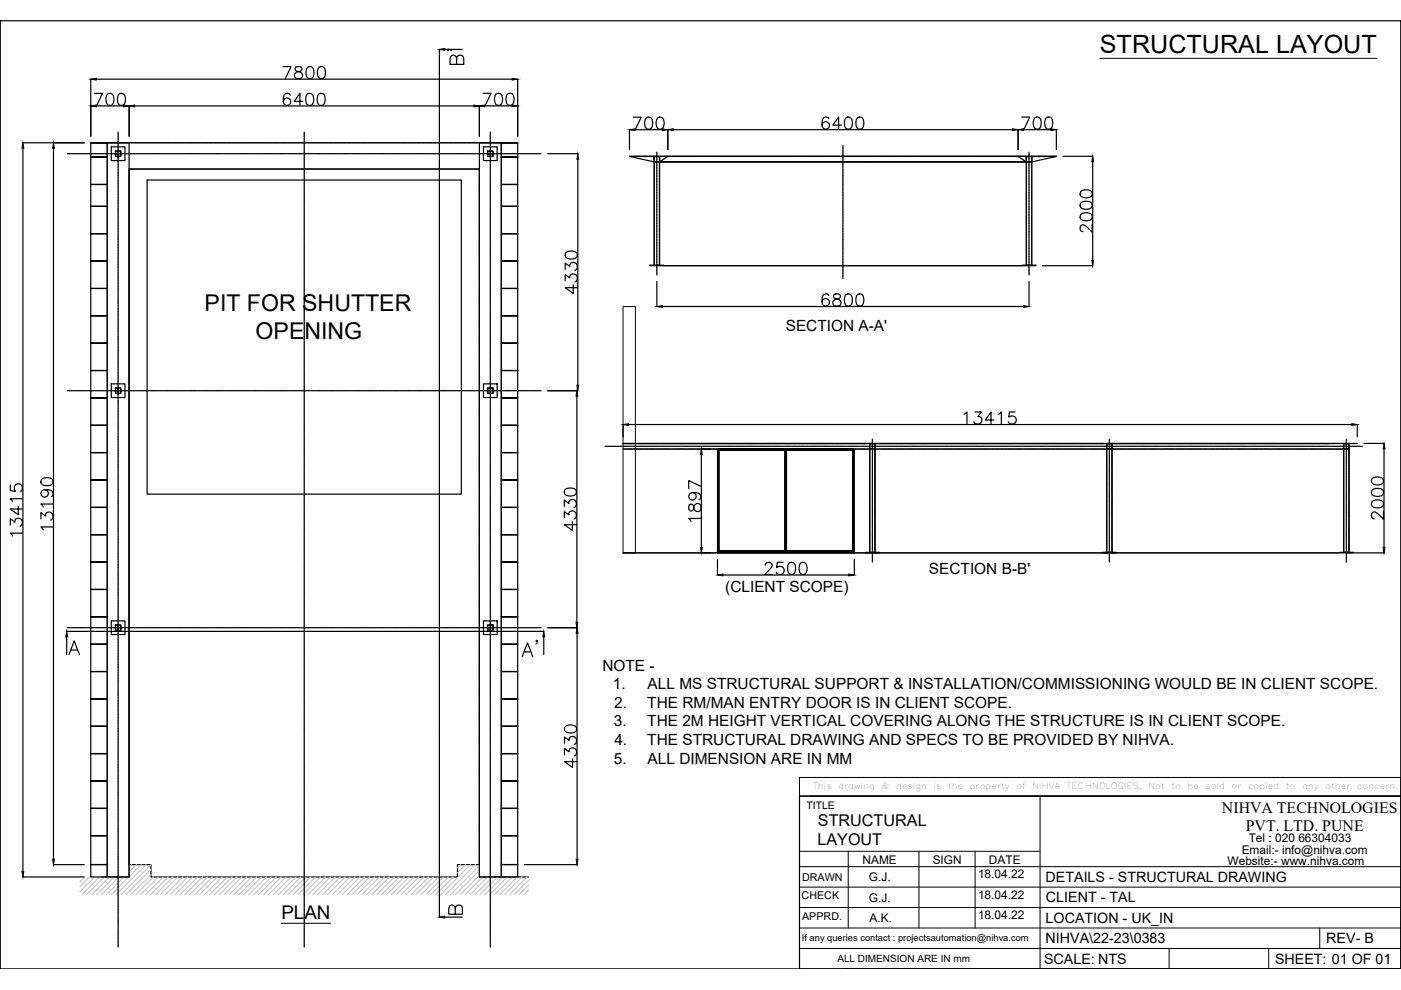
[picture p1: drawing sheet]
<svg xmlns="http://www.w3.org/2000/svg" width="297mm" height="210mm" viewBox="0 0 297 210" stroke-linecap="round" stroke-linejoin="round" font-family="sans-serif">
<defs><g id="words">
<g font-size="6.6">
<text x="93.8" y="14.8">B'</text>
<text x="115" y="140.4" transform="rotate(-90 115 140.4)">A'</text>
</g>
<g font-size="5.3">
<text x="233.2" y="11.2">STRUCTURAL LAYOUT</text>
<text x="94.2" y="195.1">B</text>
</g>
<g font-size="4.9">
<text x="43.4" y="66">PIT FOR SHUTTER</text>
<text x="54.2" y="71.9">OPENING</text>
</g>
<text font-size="4" x="59.7" y="194.9">PLAN</text>
<g font-size="3.4">
<text x="259.1" y="172.3">NIHVA TECHNOLOGIES</text>
<text x="173.3" y="179.2">LAYOUT</text>
<text x="173.4" y="175.1">STRUCTURAL</text>
<text x="264.1" y="176.1">PVT. LTD. PUNE</text>
</g>
<g font-size="3.3">
<text x="166.6" y="70.2">SECTION A-A'</text>
<text x="153.8" y="125.5">(CLIENT SCOPE)</text>
<text x="197" y="121.7">SECTION B-B'</text>
<text x="127.7" y="142.2">NOTE -</text>
<text x="129.9" y="146.1">1.</text>
<text x="137.3" y="146.1">ALL MS STRUCTURAL SUPPORT &amp; INSTALLATION/COMMISSIONING WOULD BE IN CLIENT SCOPE.</text>
<text x="130.2" y="154">3.</text>
<text x="130.2" y="150.1">2.</text>
<text x="137.2" y="150.1">THE RM/MAN ENTRY DOOR IS IN CLIENT SCOPE.</text>
<text x="137.2" y="154">THE 2M HEIGHT VERTICAL COVERING ALONG THE STRUCTURE IS IN CLIENT SCOPE.</text>
<text x="130.2" y="161.9">5.</text>
<text x="130.3" y="158">4.</text>
<text x="137.2" y="158">THE STRUCTURAL DRAWING AND SPECS TO BE PROVIDED BY NIHVA.</text>
<text x="137.3" y="161.9">ALL DIMENSION ARE IN MM</text>
</g>
<g font-size="3">
<text x="221.7" y="187">DETAILS - STRUCTURAL DRAWING</text>
<text x="221.8" y="191.3">CLIENT - TAL</text>
<text x="221.7" y="195.6">LOCATION - UK_IN</text>
<text x="221.7" y="200">NIHVA\22-23\0383</text>
<text x="281.2" y="199.9">REV- B</text>
<text x="221.4" y="204.3">SCALE: NTS</text>
<text x="270.3" y="204.3">SHEET: 01 OF 01</text>
</g>
<g font-size="2.5">
<text x="264.7" y="178.6">Tel : 020 66304033</text>
<text x="182.9" y="183.1">NAME</text>
<text x="197.7" y="183.1">SIGN</text>
<text x="209.7" y="183.1">DATE</text>
<text x="260.3" y="183.5">Website:- www.nihva.com</text>
<text x="263.3" y="181.1">Email:- info@nihva.com</text>
<text x="184.2" y="186.8">G.J.</text>
<text x="184.2" y="191.2">G.J.</text>
<text x="207.4" y="186.2">18.04.22</text>
<text x="207.4" y="190.5">18.04.22</text>
<text x="184.4" y="195.5">A.K.</text>
<text x="207.4" y="194.9">18.04.22</text>
</g>
<g font-size="2.3">
<text x="170" y="190.7">CHECK</text>
<text x="170.1" y="186.9">DRAWN</text>
<text x="170.1" y="195">APPRD.</text>
</g>
<text font-size="2.2" x="171" y="171.6">TITLE</text>
<text font-size="2.1" x="177.5" y="204">ALL DIMENSION ARE IN mm</text>
<text font-size="2" x="170" y="199.5">If any queries contact : projectsautomation@nihva.com</text>
<g font-size="1.8">
<text x="172.4" y="167.3">This</text>
<text x="177.7" y="167.3">drawing</text>
<text x="186.9" y="167.3">&amp;</text>
<text x="190" y="167.3">design</text>
<text x="198" y="167.3">is</text>
<text x="201" y="167.3">the</text>
<text x="205.6" y="167.3">property</text>
<text x="215.5" y="167.3">of</text>
<text x="218.9" y="167.3">NIHVA</text>
<text x="226.1" y="167.3">TECHNOLOGIES.</text>
<text x="243.5" y="167.3">Not</text>
<text x="248.4" y="167.3">to</text>
<text x="251.8" y="167.3">be</text>
<text x="255.6" y="167.3">sold</text>
<text x="261.1" y="167.3">or</text>
<text x="264.6" y="167.3">copied</text>
<text x="272.6" y="167.3">to</text>
<text x="276.1" y="167.3">any</text>
<text x="281" y="167.3">other</text>
<text x="287.7" y="167.3">concern.</text>
</g>
</g></defs>
<!-- layer: 0 -->
<g fill="none" stroke="#000" stroke-width=".25">
<path d="M.1 4.4h296.9v201h-296.9zM19.2 16.8v12.1M20 19.8h1.7l-1.2 2.5M20.4 16.8h88.2M22.8 19.9a.82 .82 0 0 1 1.2 .4 2.15 2.15 0 0 1-.2 1.9 .83 .83 0 0 1-1.2-.3 2.06 2.06 0 0 1 .2-2zM25.3 19.9a.81 .81 0 0 1 1.2 .4 2.07 2.07 0 0 1-.3 1.9 .83 .83 0 0 1-1.2-.3 2.06 2.06 0 0 1 .3-2zM60 14.1h1.7l-1.2 2.6M62.7 14.2a.52 .52 0 0 0 .2 .9 1.06 1.06 0 0 1 1.2 1.1 .89 .89 0 0 1-1 .5 .89 .89 0 0 1-.7-.9 1.16 1.16 0 0 1 1.3-.7 .53 .53 0 0 0 .2-.9l-.4-.1zM65.2 19.9a.82 .82 0 0 1 1.2 .4 2.07 2.07 0 0 1-.3 1.9 .84 .84 0 0 1-1.2-.3 2.14 2.14 0 0 1 .3-2zM65.2 14.2a.84 .84 0 0 1 1.2 .4 2.15 2.15 0 0 1-.2 2 .84 .84 0 0 1-1.2-.4 2.15 2.15 0 0 1 .2-2zM67.6 19.9a.82 .82 0 0 1 1.2 .4 2.15 2.15 0 0 1-.2 1.9 .83 .83 0 0 1-1.2-.3 2.14 2.14 0 0 1 .2-2zM67.7 14.2a.84 .84 0 0 1 1.2 .4 2.15 2.15 0 0 1-.3 2 .83 .83 0 0 1-1.2-.4 2.07 2.07 0 0 1 .3-2z"/>
<path d="M102.4 19.8h1.7l-1.2 2.5M105.2 19.9a.83 .83 0 0 1 1.2 .4 2.07 2.07 0 0 1-.2 1.9 .83 .83 0 0 1-1.2-.4 2.07 2.07 0 0 1 .2-1.9zM107.6 19.9a.83 .83 0 0 1 1.3 .4 2.07 2.07 0 0 1-.3 1.9 .84 .84 0 0 1-1.2-.4 2.15 2.15 0 0 1 .2-1.9zM109.8 16.8v12.1M297 4.4h.1M297 4.4v201h-117.9M4.8 30.3h13.1M4.9 31.4v153.4M11.3 31.4v150.8M19.2 30.3h3.5zM19.2 39.1h3.5zM19.2 33.3h3.5z"/>
<path d="M20.4 22.5h5.8M27.4 22.5v6.4M28.5 22.5h72M61.5 20.2a.73 .73 0 0 0-.7-.4 .73 .73 0 0 0-.6 .5 1.87 1.87 0 0 0 .2 1.9 .79 .79 0 0 0 1.2-.3 .79 .79 0 0 0-.6-1.1 .79 .79 0 0 0-.9 .7M64.2 21.5h-1.8l1.2-1.7v2.5M101.6 22.4v6.5M102.8 22.5h5.8M106.3 30.3h3.5zM106.3 39.1h3.5zM106.3 33.3h3.5zM116.1 32.6h6.4M122.5 33.8v47.9"/>
<path d="M133.5 27.5v4.2M134.2 24.8h1.7l-1.2 2.6M134.6 27.5h5.8M137 25a.84 .84 0 0 1 1.3 .3 2.13 2.13 0 0 1-.3 2 .82 .82 0 0 1-1.2-.4 2.07 2.07 0 0 1 .2-1.9zM139.5 25a.84 .84 0 0 1 1.2 .3 2.13 2.13 0 0 1-.3 2 .82 .82 0 0 1-1.2-.4 2.07 2.07 0 0 1 .3-1.9zM141.6 27.5v4.2M142.7 27.5h72M175.7 25.2a.73 .73 0 0 0-.7-.4 .73 .73 0 0 0-.6 .5 1.87 1.87 0 0 0 .2 2 .79 .79 0 0 0 1.2-.4 .79 .79 0 0 0-.5-1.1 .79 .79 0 0 0-1 .7M178.4 26.5h-1.8l1.2-1.7v2.6M179.4 24.9a.82 .82 0 0 1 1.2 .4 2.07 2.07 0 0 1-.2 2 .82 .82 0 0 1-1.3-.4 2.15 2.15 0 0 1 .3-2zM181.8 24.9a.82 .82 0 0 1 1.2 .4 2.15 2.15 0 0 1-.2 2 .82 .82 0 0 1-1.2-.4 2.15 2.15 0 0 1 .2-2zM215.9 27.5v4.2"/>
<path d="M216.6 24.8h1.7l-1.2 2.6M217 27.5h5.8M219.4 24.9a.81 .81 0 0 1 1.2 .4 2.07 2.07 0 0 1-.2 2 .81 .81 0 0 1-1.2-.4 2.07 2.07 0 0 1 .2-2zM221.9 24.9a.82 .82 0 0 1 1.2 .4 2.07 2.07 0 0 1-.3 2 .82 .82 0 0 1-1.2-.4 2.15 2.15 0 0 1 .3-2zM224 27.5v4.2M225.4 33.1h6.3M231.7 34.3v20.9M19.2 43.7l3.5 .1zM19.2 49.5l3.5 .1zM19.2 55.3l3.5 .1zM106.3 43.7l3.5 .1zM106.3 49.5l3.5 .1z"/>
<path d="M106.3 55.3l3.5 .1zM119.8 59.5v-1.3l1 .7a.85 .85 0 0 1 1.2-.8 .85 .85 0 0 1 .3 1.4l-.4 .3M119.8 57.1v-1.3l1 .7a.82 .82 0 0 1 1-.9 .82 .82 0 0 1 .6 1.1l-.1 .4-.4 .3M120 53.6a1.95 1.95 0 0 1 2.3 0 .81 .81 0 0 1-.4 1.2 2.07 2.07 0 0 1-1.9-.2l-.2-.4zM139.3 59.7v5.3M218.2 59.7v5.3M221 56.3h10.7M229.1 45.5a1.96 1.96 0 0 1 2.3 0 .84 .84 0 0 1-.3 1.2 2.15 2.15 0 0 1-2-.3l-.1-.3zM229.1 43a2.01 2.01 0 0 1 2.3 0 .83 .83 0 0 1-.3 1.3 2.07 2.07 0 0 1-2-.3l-.1-.4zM229.1 40.6a2.01 2.01 0 0 1 2.3 0 .83 .83 0 0 1-.3 1.2 2.07 2.07 0 0 1-2-.2l-.1-.4zM231.6 47.5v1.7l-1.3-1.2a.77 .77 0 0 0-1.2-.1l-.1 .7 .3 .4 .3 .1M19.2 61.1l3.5 .1z"/>
<path d="M19.2 66.9l3.5 .1zM19.2 72.7l3.5 .1zM19.2 78.5l3.5 .1zM106.3 61.1l3.5 .1zM106.3 66.9l3.5 .1zM106.3 72.7l3.5 .1zM106.3 78.5l3.5 .1zM121.5 60.4v1.8l-1.7-1.2h2.6M140.4 65h76.6M175.7 62.7a.73 .73 0 0 0-.7-.4 .73 .73 0 0 0-.6 .5 1.87 1.87 0 0 0 .2 2 .79 .79 0 0 0 1.2-.4 .79 .79 0 0 0-.5-1.1 .79 .79 0 0 0-1 .7M176.8 62.4a.52 .52 0 0 0 .3 .9 1.05 1.05 0 0 1 1.2 1.1 .89 .89 0 0 1-1 .5 .89 .89 0 0 1-.7-.9 1.19 1.19 0 0 1 1.2-.7 .51 .51 0 0 0 .3-.9l-.4-.1zM179.4 62.4a.82 .82 0 0 1 1.2 .4 2.07 2.07 0 0 1-.2 2 .82 .82 0 0 1-1.3-.4 2.15 2.15 0 0 1 .3-2z"/>
<path d="M181.8 62.4a.82 .82 0 0 1 1.2 .4 2.15 2.15 0 0 1-.2 2 .82 .82 0 0 1-1.2-.4 2.15 2.15 0 0 1 .2-2zM19.2 84.4h3.5zM19.2 90.2h3.5zM19.2 96h3.5zM106.3 84.4h3.5zM106.3 90.2h3.5zM106.3 96h3.5zM116.1 82.8h6.4M122.3 84v47.9M132.1 90v2.6M133.3 90h153.3M148.7 95.2h2"/>
<path d="M148.7 96.4v19.7M204.4 87.8l.6-.5v2.6M206.7 87.3h1.4l-.8 1a.82 .82 0 0 1 .9 1 .82 .82 0 0 1-1.1 .6l-.4-.1-.2-.4M210.7 89.1h-1.8l1.2-1.8v2.6M211.7 87.8l.6-.5v2.6M215.2 87.3h-1.2l-.1 1.1a.9 .9 0 0 1 1.3 0 .9 .9 0 0 1-.1 1.4 .9 .9 0 0 1-1.3-.4M287.8 90v2.6M289.2 94h4.3M293.4 95.2v20.9M2.2 111.3v-1.3l1 .7a.82 .82 0 0 1 .9-.8 .82 .82 0 0 1 .6 1.1l-.1 .3-.3 .3M2.2 102.8v1.2l1.1 .2a.9 .9 0 0 1 0-1.4 .9 .9 0 0 1 1.3 .2 .9 .9 0 0 1-.3 1.3M3.9 107.3v1.8l-1.7-1.2h2.5"/>
<path d="M4.7 113h-2.5l.5 .6M4.7 105.7h-2.5l.5 .6M8.7 110v-1.3l.9 .7a.82 .82 0 0 1 1-.8 .82 .82 0 0 1 .6 1.1l-.1 .3-.4 .3M8.8 101.6a1.99 1.99 0 0 1 2.3 0 .84 .84 0 0 1-.4 1.3 2.15 2.15 0 0 1-1.9-.3l-.1-.4zM9.5 103.8a.79 .79 0 0 1 .7 1.1 .79 .79 0 0 1-1.2 .3 .79 .79 0 0 1 0-1.3 2.34 2.34 0 0 1 2.1 .3 .77 .77 0 0 1-.2 1.1M11.2 111.7h-2.5l.5 .6M11.2 106.9h-2.5l.5 .6M19.2 101.8h3.5zM19.2 107.6h3.5zM19.2 113.4h3.5zM19.2 119.2h3.5zM106.3 101.8h3.5z"/>
<path d="M106.3 107.6h3.5zM106.3 113.4h3.5zM106.3 119.2h3.5zM119.6 109.8v-1.3l1 .7a.82 .82 0 0 1 1-.9 .82 .82 0 0 1 .6 1.1l-.1 .4-.4 .2M119.6 107.4v-1.4l1 .7a.82 .82 0 0 1 1-.8 .82 .82 0 0 1 .6 1.1l-.1 .4-.4 .2M119.8 103.8a1.99 1.99 0 0 1 2.3 0 .83 .83 0 0 1-.4 1.2 2.05 2.05 0 0 1-1.9-.2l-.2-.4zM121.3 110.6v1.9l-1.7-1.3h2.6M146.2 107a.95 .95 0 0 0 .2 1.3h.2a1.44 1.44 0 0 0 .6-1.2 .71 .71 0 0 1 .8-.4 .71 .71 0 0 1 .6 .7v.5a.73 .73 0 0 1-.8 .6 .73 .73 0 0 1-.7-.8l-.1-.5a.52 .52 0 0 0-.8-.2zM146.9 104.5a.79 .79 0 0 1 .7 1 .79 .79 0 0 1-1.3 .4 .79 .79 0 0 1 .1-1.3 2.29 2.29 0 0 1 2.1 .2 .75 .75 0 0 1-.3 1.1M148.6 109.9h-2.6l.5 .6M148.6 103.1l-2.6-1.2v1.7M148.7 117.2h2"/>
<path d="M152.1 118.6v3.3M162.2 119.8l.3-.4 .7-.2a.63 .63 0 0 1 .4 1l-1.5 1.6h1.7M166 119.2h-1.2l-.1 1.1a.9 .9 0 0 1 1.3 0 .9 .9 0 0 1-.1 1.4 .9 .9 0 0 1-1.3-.4M167.4 119.4a.82 .82 0 0 1 1.2 .3 2.15 2.15 0 0 1-.3 2 .82 .82 0 0 1-1.2-.4 2.15 2.15 0 0 1 .3-1.9zM169.8 119.4a.82 .82 0 0 1 1.2 .3 2.15 2.15 0 0 1-.2 2 .82 .82 0 0 1-1.3-.4 2.07 2.07 0 0 1 .3-1.9zM181.1 118.6v3.3M285.3 117.2h8.2M290.9 106.3a1.99 1.99 0 0 1 2.3 0 .84 .84 0 0 1-.4 1.3 2.14 2.14 0 0 1-1.9-.3l-.1-.4zM290.9 103.9a1.99 1.99 0 0 1 2.3 0 .83 .83 0 0 1-.4 1.2 2.06 2.06 0 0 1-1.9-.2l-.1-.4zM290.9 101.5a1.95 1.95 0 0 1 2.3 0 .83 .83 0 0 1-.4 1.2 2.06 2.06 0 0 1-1.9-.2l-.1-.4zM293.3 108.4v1.7l-1.2-1.2a.76 .76 0 0 0-1.2-.1l-.1 .7 .2 .4 .4 .1M14.1 135v3.8"/>
<path d="M14.6 138.8l1.1-2.9 1.1 2.9M15 137.8h1.4M19.2 125h3.5zM19.2 130.8h3.5zM19.2 136.6h3.5zM106.3 125h3.5zM106.3 130.8h3.5zM106.3 136.6h3.5zM116.1 133.1h6.3M122.4 134.2v48M153.3 121.9h26.7M19.2 142.4h3.5z"/>
<path d="M19.2 148.2h3.5zM19.2 154h3.5zM19.2 159.8h3.5zM106.3 142.4h3.5zM106.3 148.2h3.5zM106.3 154h3.5zM106.3 159.8h3.5zM119.7 157.6v-1.3l1 .7a.82 .82 0 0 1 .9-.9 .82 .82 0 0 1 .6 1.1l-.1 .4-.4 .2M119.8 154.1a1.95 1.95 0 0 1 2.3 0 .84 .84 0 0 1-.4 1.2 2.14 2.14 0 0 1-1.9-.3l-.1-.3zM19.2 165.6h3.5zM19.2 171.4h3.5zM19.2 177.2h3.5z"/>
<path d="M106.3 165.6h3.5zM106.3 171.4h3.5zM106.3 177.2h3.5zM119.7 160v-1.3l1 .7a.82 .82 0 0 1 .9-.8 .82 .82 0 0 1 .6 1.1l-.1 .3-.4 .3M121.4 160.9v1.8l-1.7-1.2h2.5M169.5 168.8h127.5v36.6h-127.5zM4.8 185.9h13.1M11.3 183.3h6.6M19.2 183.3h3.5zM106.3 183.3h3.5zM111.2 183.3h11.2"/>
</g>
<g fill="#000" stroke="#000" stroke-width=".21">
<path d="M19.2 16.8l1.2-.2v.4zM108.6 16.6l1.2 .2-1.2 .2zM4.9 30.3l.1 1.1h-.3zM11.3 30.3l.2 1.1h-.3zM19.2 22.5l1.2-.2v.4zM26.2 22.3l1.2 .2-1.2 .2zM27.4 22.5l1.1-.2v.4zM100.5 22.3l1.1 .2-1.1 .2zM101.6 22.5l1.2-.2v.3zM108.6 22.3l1.2 .2-1.2 .1zM122.5 32.6l.2 1.2h-.4zM133.5 27.5l1.1-.2v.4z"/>
<path d="M140.4 27.3l1.2 .2-1.2 .2zM141.6 27.5l1.1-.2v.4zM214.7 27.3l1.2 .2-1.2 .2zM215.9 27.5l1.1-.2v.4zM222.8 27.3l1.2 .2-1.2 .2zM231.7 33.1l.2 1.2h-.4zM231.5 55.2h.4l-.2 1.1zM139.3 65l1.1-.2v.4zM217 64.8l1.2 .2-1.2 .2zM122.3 82.8l.2 1.2h-.4zM122.3 81.7h.4l-.2 1.1zM132.1 90l1.2-.2v.4z"/>
<path d="M148.7 95.2l.2 1.2h-.4zM286.6 89.8l1.2 .2-1.2 .2zM293.4 94l.2 1.2h-.3zM148.5 116.1h.4l-.2 1.1zM293.3 116.1h.3l-.2 1.1zM14.1 133.9l.2 1.1h-.3zM122.1 131.9h.4l-.2 1.2zM122.4 133.1l.2 1.1h-.4zM152.1 121.9l1.2-.2v.4zM180 121.7l1.1 .2-1.1 .2zM4.7 184.8h.3l-.1 1.1zM11.2 182.2h.3l-.2 1.1z"/>
<path d="M122.2 182.2h.4l-.2 1.1z"/>
</g>
<!-- layer: HIDDEN -->
<path d="M93.2 17.1v171.9M139.8 34.3h77.8M141.6 33.2h74.3M141.6 33.1h74.3M140.7 56.3h76M132.1 94h149.8M132.1 95.2h152.8M132.1 117.2h151.8M14.1 133.9h93.3M22.7 185.9v-155.6h83.6v155.6M27.4 183.3v-147.5h74.2v147.5" fill="none" stroke="#000" stroke-width=".25"/>
<!-- layer: border -->
<g fill="none" stroke="#000" stroke-width=".25">
<path d="M138.7 34.3h1.1v21.9h-1.1zM138.7 33.2h1.1v1.1h-1.1zM138.7 34.1v.2h.2M138.7 33.5v.1M138.7 33.7v.1M138.7 33.9v.2M138.7 34.3v.1M138.7 34.5v.1M138.7 34.7v.2M138.7 34.9v.2M138.7 35.2v.1M138.7 35.4v.1"/>
<path d="M138.7 35.6v.1M138.7 35.8v.2M138.7 36v.2M138.7 36.3v.1M138.7 36.5v.1M138.7 36.7v.1M138.7 36.9v.2M138.7 37.1v.2M138.7 37.4v.1M138.7 37.6v.1M138.7 37.8v.1M138.7 38v.2"/>
<path d="M138.7 38.2v.2M138.7 38.5v.1M138.7 38.7v.1M138.7 38.9v.2M138.7 39.1v.2M138.7 39.3v.2M138.7 39.6v.1M138.7 39.8v.1M138.9 33.2h-.2v.2M139 33.2h.1M139 34.3h.1M139.2 33.2h.1"/>
<path d="M139.2 34.3h.1M139.4 33.2h.2M139.4 34.3h.2M139.6 33.2h.2v.2M139.6 34.3h.2M139.8 33.5v.1M139.8 33.7v.1M139.8 33.9v.2M139.8 34.1v.3M139.8 34.5v.1M139.8 34.7v.2M139.8 34.9v.2"/>
<path d="M139.8 35.2v.1M139.8 35.4v.1M139.8 35.6v.1M139.8 35.8v.2M139.8 36v.2M139.8 36.3v.1M139.8 36.5v.1M139.8 36.7v.1M139.8 36.9v.2M139.8 37.1v.2M139.8 37.4v.1M139.8 37.6v.1"/>
<path d="M139.8 37.8v.1M139.8 38v.2M139.8 38.2v.2M139.8 38.5v.1M139.8 38.7v.1M139.8 38.9v.2M139.8 39.1v.2M139.8 39.3v.2M139.8 39.6v.1M139.8 39.8v.1M217.6 34.3h1.2v21.9h-1.2zM217.6 33.2h1.2v1.1h-1.2z"/>
<path d="M217.6 34.3h.2M217.6 33.5v.1M217.6 33.7v.1M217.6 33.9v.2M217.6 34.1v.3M217.6 34.5v.1M217.6 34.7v.2M217.6 34.9v.2M217.6 35.2v.1M217.6 35.4v.1M217.6 35.6v.1M217.6 35.8v.2"/>
<path d="M217.6 36v.2M217.6 36.3v.1M217.6 36.5v.1M217.6 36.7v.1M217.6 36.9v.2M217.6 37.1v.2M217.6 37.4v.1M217.6 37.6v.1M217.6 37.8v.1M217.6 38v.2M217.6 38.2v.2M217.6 38.5v.1"/>
<path d="M217.6 38.7v.1M217.6 38.9v.2M217.6 39.1v.2M217.6 39.3v.2M217.6 39.6v.1M217.6 39.8v.1M217.8 33.2h-.2v.2M217.9 33.2h.1M217.9 34.3h.1M218.1 33.2h.1M218.1 34.3h.1M218.3 33.2h.2"/>
<path d="M218.3 34.3h.2M218.5 33.2h.2v.2M218.7 34.1v.2h-.2M218.7 33.5v.1M218.7 33.7v.1M218.7 33.9v.2M218.7 34.3v.1M218.7 34.5v.1M218.7 34.7v.2M218.7 34.9v.2M218.7 35.2v.1M218.7 35.4v.1"/>
<path d="M218.7 35.6v.1M218.7 35.8v.2M218.7 36v.2M218.7 36.3v.1M218.7 36.5v.1M218.7 36.7v.1M218.7 36.9v.2M218.7 37.1v.2M218.7 37.4v.1M218.7 37.6v.1M218.7 37.8v.1M218.7 38v.2"/>
<path d="M218.7 38.2v.2M218.7 38.5v.1M218.7 38.7v.1M218.7 38.9v.2M218.7 39.1v.2M218.7 39.3v.2M218.7 39.6v.1M218.7 39.8v.1M138.7 40v.2M138.7 40.2v.2M138.7 40.5v.1M138.7 40.7v.1"/>
<path d="M138.7 40.9v.1M138.7 41.1v.2M138.7 41.3v.2M138.7 41.6v.1M138.7 41.8v.1M138.7 42v.1M138.7 42.2v.2M138.7 42.4v.2M138.7 42.7v.1M138.7 42.9v.1M138.7 43.1v.1M138.7 43.3v.2"/>
<path d="M138.7 43.5v.2M138.7 43.8v.1M138.7 44v.1M138.7 44.2v.2M138.7 44.4v.2M138.7 44.7v.1M138.7 44.9v.1M138.7 45.1v.1M138.7 45.3v.2M138.7 45.5v.2M138.7 45.8v.1M138.7 46v.1"/>
<path d="M138.7 46.2v.1M138.7 46.4v.2M138.7 46.6v.2M138.7 46.9v.1M138.7 47.1v.1M138.7 47.3v.1M138.7 47.5v.2M138.7 47.7v.2M138.7 48v.1M138.7 48.2v.1M138.7 48.4v.2M138.7 48.6v.2"/>
<path d="M138.7 48.9v.1M138.7 49.1v.1M138.7 49.3v.1M138.7 49.5v.2M138.7 49.7v.2M138.7 50v.1M138.7 50.2v.1M138.7 50.4v.1M138.7 50.6v.2M138.7 50.8v.2M138.7 51.1v.1M138.7 51.3v.1"/>
<path d="M138.7 51.5v.2M138.7 51.7v.2M138.7 51.9v.2M138.7 52.2v.1M138.7 52.4v.1M138.7 52.6v.2M138.7 52.8v.2M138.7 53v.2M138.7 53.3v.1M138.7 53.5v.1M138.7 53.7v.2M138.7 53.9v.2"/>
<path d="M138.7 54.2v.1M138.7 54.4v.1M138.7 54.6v.2M138.7 54.8v.2M138.7 55v.2M138.7 55.3v.1M138.7 55.5v.1M138.7 55.7v.2M138.7 55.9v.2M138.7 56.1v.1M139.8 40v.2M139.8 40.2v.2"/>
<path d="M139.8 40.5v.1M139.8 40.7v.1M139.8 40.9v.1M139.8 41.1v.2M139.8 41.3v.2M139.8 41.6v.1M139.8 41.8v.1M139.8 42v.1M139.8 42.2v.2M139.8 42.4v.2M139.8 42.7v.1M139.8 42.9v.1"/>
<path d="M139.8 43.1v.1M139.8 43.3v.2M139.8 43.5v.2M139.8 43.8v.1M139.8 44v.1M139.8 44.2v.2M139.8 44.4v.2M139.8 44.7v.1M139.8 44.9v.1M139.8 45.1v.1M139.8 45.3v.2M139.8 45.5v.2"/>
<path d="M139.8 45.8v.1M139.8 46v.1M139.8 46.2v.1M139.8 46.4v.2M139.8 46.6v.2M139.8 46.9v.1M139.8 47.1v.1M139.8 47.3v.1M139.8 47.5v.2M139.8 47.7v.2M139.8 48v.1M139.8 48.2v.1"/>
<path d="M139.8 48.4v.2M139.8 48.6v.2M139.8 48.9v.1M139.8 49.1v.1M139.8 49.3v.1M139.8 49.5v.2M139.8 49.7v.2M139.8 50v.1M139.8 50.2v.1M139.8 50.4v.1M139.8 50.6v.2M139.8 50.8v.2"/>
<path d="M139.8 51.1v.1M139.8 51.3v.1M139.8 51.5v.2M139.8 51.7v.2M139.8 51.9v.2M139.8 52.2v.1M139.8 52.4v.1M139.8 52.6v.2M139.8 52.8v.2M139.8 53v.2M139.8 53.3v.1M139.8 53.5v.1"/>
<path d="M139.8 53.7v.2M139.8 53.9v.2M139.8 54.2v.1M139.8 54.4v.1M139.8 54.6v.2M139.8 54.8v.2M139.8 55v.2M139.8 55.3v.1M139.8 55.5v.1M139.8 55.7v.2M139.8 55.9v.2M139.8 56.1v.1"/>
<path d="M217.6 40v.2M217.6 40.2v.2M217.6 40.5v.1M217.6 40.7v.1M217.6 40.9v.1M217.6 41.1v.2M217.6 41.3v.2M217.6 41.6v.1M217.6 41.8v.1M217.6 42v.1M217.6 42.2v.2M217.6 42.4v.2"/>
<path d="M217.6 42.7v.1M217.6 42.9v.1M217.6 43.1v.1M217.6 43.3v.2M217.6 43.5v.2M217.6 43.8v.1M217.6 44v.1M217.6 44.2v.2M217.6 44.4v.2M217.6 44.7v.1M217.6 44.9v.1M217.6 45.1v.1"/>
<path d="M217.6 45.3v.2M217.6 45.5v.2M217.6 45.8v.1M217.6 46v.1M217.6 46.2v.1M217.6 46.4v.2M217.6 46.6v.2M217.6 46.9v.1M217.6 47.1v.1M217.6 47.3v.1M217.6 47.5v.2M217.6 47.7v.2"/>
<path d="M217.6 48v.1M217.6 48.2v.1M217.6 48.4v.2M217.6 48.6v.2M217.6 48.9v.1M217.6 49.1v.1M217.6 49.3v.1M217.6 49.5v.2M217.6 49.7v.2M217.6 50v.1M217.6 50.2v.1M217.6 50.4v.1"/>
<path d="M217.6 50.6v.2M217.6 50.8v.2M217.6 51.1v.1M217.6 51.3v.1M217.6 51.5v.2M217.6 51.7v.2M217.6 51.9v.2M217.6 52.2v.1M217.6 52.4v.1M217.6 52.6v.2M217.6 52.8v.2M217.6 53v.2"/>
<path d="M217.6 53.3v.1M217.6 53.5v.1M217.6 53.7v.2M217.6 53.9v.2M217.6 54.2v.1M217.6 54.4v.1M217.6 54.6v.2M217.6 54.8v.2M217.6 55v.2M217.6 55.3v.1M217.6 55.5v.1M217.6 55.7v.2"/>
<path d="M217.6 55.9v.2M217.6 56.1v.1M218.7 40v.2M218.7 40.2v.2M218.7 40.5v.1M218.7 40.7v.1M218.7 40.9v.1M218.7 41.1v.2M218.7 41.3v.2M218.7 41.6v.1M218.7 41.8v.1M218.7 42v.1"/>
<path d="M218.7 42.2v.2M218.7 42.4v.2M218.7 42.7v.1M218.7 42.9v.1M218.7 43.1v.1M218.7 43.3v.2M218.7 43.5v.2M218.7 43.8v.1M218.7 44v.1M218.7 44.2v.2M218.7 44.4v.2M218.7 44.7v.1"/>
<path d="M218.7 44.9v.1M218.7 45.1v.1M218.7 45.3v.2M218.7 45.5v.2M218.7 45.8v.1M218.7 46v.1M218.7 46.2v.1M218.7 46.4v.2M218.7 46.6v.2M218.7 46.9v.1M218.7 47.1v.1M218.7 47.3v.1"/>
<path d="M218.7 47.5v.2M218.7 47.7v.2M218.7 48v.1M218.7 48.2v.1M218.7 48.4v.2M218.7 48.6v.2M218.7 48.9v.1M218.7 49.1v.1M218.7 49.3v.1M218.7 49.5v.2M218.7 49.7v.2M218.7 50v.1"/>
<path d="M218.7 50.2v.1M218.7 50.4v.1M218.7 50.6v.2M218.7 50.8v.2M218.7 51.1v.1M218.7 51.3v.1M218.7 51.5v.2M218.7 51.7v.2M218.7 51.9v.2M218.7 52.2v.1M218.7 52.4v.1M218.7 52.6v.2"/>
<path d="M218.7 52.8v.2M218.7 53v.2M218.7 53.3v.1M218.7 53.5v.1M218.7 53.7v.2M218.7 53.9v.2M218.7 54.2v.1M218.7 54.4v.1M218.7 54.6v.2M218.7 54.8v.2M218.7 55v.2M218.7 55.3v.1"/>
<path d="M218.7 55.5v.1M218.7 55.7v.2M218.7 55.9v.2M218.7 56.1v.1M184.4 95.2h1.1v21.9h-1.1zM184.4 94h1.1v1.2h-1.1zM184.4 94.3v.2M184.4 94.6v.1M184.4 94.8v.1M184.4 95v.3M184.4 95.4v.1M184.4 95.6v.1"/>
<path d="M184.4 95.8v.2M184.4 96v.2M184.4 96.2v.2M184.4 96.5v.1M184.4 96.7v.1M184.4 96.9v.2M184.4 97.1v.2M184.4 97.3v.2M184.4 97.6v.1M184.4 97.8v.1M184.4 98v.2M184.4 98.2v.2"/>
<path d="M184.4 98.5v.1M184.4 98.7v.1M184.4 98.9v.1M184.4 99.1v.2M184.4 99.3v.2M184.4 99.6v.1M184.4 99.8v.1M184.4 95.2h.2M184.6 94.1h-.2v.2M184.7 94.1h.1M184.7 95.2h.1M184.9 94.1h.1"/>
<path d="M184.9 95.2h.1M185.1 94.1h.1M185.1 95.2h.1M185.3 94.1h.2v.2M185.5 95v.2h-.2M185.5 94.3v.2M185.5 94.6v.1M185.5 94.8v.1M185.5 95.2v.1M185.5 95.4v.1M185.5 95.6v.1M185.5 95.8v.2"/>
<path d="M185.5 96v.2M185.5 96.2v.2M185.5 96.5v.1M185.5 96.7v.1M185.5 96.9v.2M185.5 97.1v.2M185.5 97.3v.2M185.5 97.6v.1M185.5 97.8v.1M185.5 98v.2M185.5 98.2v.2M185.5 98.5v.1"/>
<path d="M185.5 98.7v.1M185.5 98.9v.1M185.5 99.1v.2M185.5 99.3v.2M185.5 99.6v.1M185.5 99.8v.1M234.6 95.2h1.2v21.9h-1.2zM234.6 94h1.2v1.2h-1.2zM234.7 95.2h.1M234.7 94.3v.2M234.7 94.6v.1M234.7 94.8v.1"/>
<path d="M234.7 95v.3M234.7 95.4v.1M234.7 95.6v.1M234.7 95.8v.2M234.7 96v.2M234.7 96.2v.2M234.7 96.5v.1M234.7 96.7v.1M234.7 96.9v.2M234.7 97.1v.2M234.7 97.3v.2M234.7 97.6v.1"/>
<path d="M234.7 97.8v.1M234.7 98v.2M234.7 98.2v.2M234.7 98.5v.1M234.7 98.7v.1M234.7 98.9v.1M234.7 99.1v.2M234.7 99.3v.2M234.7 99.6v.1M234.7 99.8v.1M234.8 94.1h-.1v.2M234.9 94.1h.2"/>
<path d="M234.9 95.2h.2M235.1 94.1h.2M235.1 95.2h.2M235.3 94.1h.2M235.3 95.2h.2M235.6 94.1h.2v.2M235.8 95v.2h-.2M235.8 94.3v.2M235.8 94.6v.1M235.8 94.8v.1M235.8 95.2v.1M235.8 95.4v.1"/>
<path d="M235.8 95.6v.1M235.8 95.8v.2M235.8 96v.2M235.8 96.2v.2M235.8 96.5v.1M235.8 96.7v.1M235.8 96.9v.2M235.8 97.1v.2M235.8 97.3v.2M235.8 97.6v.1M235.8 97.8v.1M235.8 98v.2"/>
<path d="M235.8 98.2v.2M235.8 98.5v.1M235.8 98.7v.1M235.8 98.9v.1M235.8 99.1v.2M235.8 99.3v.2M235.8 99.6v.1M235.8 99.8v.1M284.9 95.2h1.1v21.9h-1.1zM284.9 94h1.1v1.2h-1.1zM284.9 95.2h.2M284.9 94.3v.2"/>
<path d="M284.9 94.6v.1M284.9 94.8v.1M284.9 95v.3M284.9 95.4v.1M284.9 95.6v.1M284.9 95.8v.2M284.9 96v.2M284.9 96.2v.2M284.9 96.5v.1M284.9 96.7v.1M284.9 96.9v.2M284.9 97.1v.2"/>
<path d="M284.9 97.3v.2M284.9 97.6v.1M284.9 97.8v.1M284.9 98v.2M284.9 98.2v.2M284.9 98.5v.1M284.9 98.7v.1M284.9 98.9v.1M284.9 99.1v.2M284.9 99.3v.2M284.9 99.6v.1M284.9 99.8v.1"/>
<path d="M285.1 94.1h-.2v.2M285.2 94.1h.1M285.2 95.2h.1M285.4 94.1h.1M285.4 95.2h.1M285.6 94.1h.1M285.6 95.2h.1M285.8 94.1h.2v.2M286 95v.2h-.2M286 94.3v.2M286 94.6v.1M286 94.8v.1"/>
<path d="M286 95.2v.1M286 95.4v.1M286 95.6v.1M286 95.8v.2M286 96v.2M286 96.2v.2M286 96.5v.1M286 96.7v.1M286 96.9v.2M286 97.1v.2M286 97.3v.2M286 97.6v.1"/>
<path d="M286 97.8v.1M286 98v.2M286 98.2v.2M286 98.5v.1M286 98.7v.1M286 98.9v.1M286 99.1v.2M286 99.3v.2M286 99.6v.1M286 99.8v.1M184.4 100v.2M184.4 100.2v.2"/>
<path d="M184.4 100.4v.2M184.4 100.7v.1M184.4 100.9v.1M184.4 101.1v.2M184.4 101.3v.2M184.4 101.6v.1M184.4 101.8v.1M184.4 102v.1M184.4 102.2v.2M184.4 102.4v.2M184.4 102.7v.1M184.4 102.9v.1"/>
<path d="M184.4 103.1v.1M184.4 103.3v.2M184.4 103.5v.2M184.4 103.8v.1M184.4 104v.1M184.4 104.2v.2M184.4 104.4v.2M184.4 104.6v.2M184.4 104.9v.1M184.4 105.1v.1M184.4 105.3v.2M184.4 105.5v.2"/>
<path d="M184.4 105.8v.1M184.4 106v.1M184.4 106.2v.1M184.4 106.4v.2M184.4 106.6v.2M184.4 106.9v.1M184.4 107.1v.1M184.4 107.3v.1M184.4 107.5v.2M184.4 107.7v.2M184.4 108v.1M184.4 108.2v.1"/>
<path d="M184.4 108.4v.1M184.4 108.6v.2M184.4 108.8v.2M184.4 109.1v.1M184.4 109.3v.1M184.4 109.5v.2M184.4 109.7v.2M184.4 110v.1M184.4 110.2v.1M184.4 110.4v.1M184.4 110.6v.2M184.4 110.8v.2"/>
<path d="M184.4 111.1v.1M184.4 111.3v.1M184.4 111.5v.1M184.4 111.7v.2M184.4 111.9v.2M184.4 112.2v.1M184.4 112.4v.1M184.4 112.6v.1M184.4 112.8v.2M184.4 113v.2M184.4 113.3v.1M184.4 113.5v.1"/>
<path d="M184.4 113.7v.2M184.4 113.9v.2M184.4 114.2v.1M184.4 114.4v.1M184.4 114.6v.1M184.4 114.8v.2M184.4 115v.2M184.4 115.3v.1M184.4 115.5v.1M184.4 115.7v.1M184.4 115.9v.2M184.4 116.1v.2"/>
<path d="M184.4 116.4v.1M184.4 116.6v.1M184.4 116.8v.1M184.4 117v.1M185.5 100v.2M185.5 100.2v.2M185.5 100.4v.2M185.5 100.7v.1M185.5 100.9v.1M185.5 101.1v.2M185.5 101.3v.2M185.5 101.6v.1"/>
<path d="M185.5 101.8v.1M185.5 102v.1M185.5 102.2v.2M185.5 102.4v.2M185.5 102.7v.1M185.5 102.9v.1M185.5 103.1v.1M185.5 103.3v.2M185.5 103.5v.2M185.5 103.8v.1M185.5 104v.1M185.5 104.2v.2"/>
<path d="M185.5 104.4v.2M185.5 104.6v.2M185.5 104.9v.1M185.5 105.1v.1M185.5 105.3v.2M185.5 105.5v.2M185.5 105.8v.1M185.5 106v.1M185.5 106.2v.1M185.5 106.4v.2M185.5 106.6v.2M185.5 106.9v.1"/>
<path d="M185.5 107.1v.1M185.5 107.3v.1M185.5 107.5v.2M185.5 107.7v.2M185.5 108v.1M185.5 108.2v.1M185.5 108.4v.1M185.5 108.6v.2M185.5 108.8v.2M185.5 109.1v.1M185.5 109.3v.1M185.5 109.5v.2"/>
<path d="M185.5 109.7v.2M185.5 110v.1M185.5 110.2v.1M185.5 110.4v.1M185.5 110.6v.2M185.5 110.8v.2M185.5 111.1v.1M185.5 111.3v.1M185.5 111.5v.1M185.5 111.7v.2M185.5 111.9v.2M185.5 112.2v.1"/>
<path d="M185.5 112.4v.1M185.5 112.6v.1M185.5 112.8v.2M185.5 113v.2M185.5 113.3v.1M185.5 113.5v.1M185.5 113.7v.2M185.5 113.9v.2M185.5 114.2v.1M185.5 114.4v.1M185.5 114.6v.1M185.5 114.8v.2"/>
<path d="M185.5 115v.2M185.5 115.3v.1M185.5 115.5v.1M185.5 115.7v.1M185.5 115.9v.2M185.5 116.1v.2M185.5 116.4v.1M185.5 116.6v.1M185.5 116.8v.1M185.5 117v.1M234.7 100v.2M234.7 100.2v.2"/>
<path d="M234.7 100.4v.2M234.7 100.7v.1M234.7 100.9v.1M234.7 101.1v.2M234.7 101.3v.2M234.7 101.6v.1M234.7 101.8v.1M234.7 102v.1M234.7 102.2v.2M234.7 102.4v.2M234.7 102.7v.1M234.7 102.9v.1"/>
<path d="M234.7 103.1v.1M234.7 103.3v.2M234.7 103.5v.2M234.7 103.8v.1M234.7 104v.1M234.7 104.2v.2M234.7 104.4v.2M234.7 104.6v.2M234.7 104.9v.1M234.7 105.1v.1M234.7 105.3v.2M234.7 105.5v.2"/>
<path d="M234.7 105.8v.1M234.7 106v.1M234.7 106.2v.1M234.7 106.4v.2M234.7 106.6v.2M234.7 106.9v.1M234.7 107.1v.1M234.7 107.3v.1M234.7 107.5v.2M234.7 107.7v.2M234.7 108v.1M234.7 108.2v.1"/>
<path d="M234.7 108.4v.1M234.7 108.6v.2M234.7 108.8v.2M234.7 109.1v.1M234.7 109.3v.1M234.7 109.5v.2M234.7 109.7v.2M234.7 110v.1M234.7 110.2v.1M234.7 110.4v.1M234.7 110.6v.2M234.7 110.8v.2"/>
<path d="M234.7 111.1v.1M234.7 111.3v.1M234.7 111.5v.1M234.7 111.7v.2M234.7 111.9v.2M234.7 112.2v.1M234.7 112.4v.1M234.7 112.6v.1M234.7 112.8v.2M234.7 113v.2M234.7 113.3v.1M234.7 113.5v.1"/>
<path d="M234.7 113.7v.2M234.7 113.9v.2M234.7 114.2v.1M234.7 114.4v.1M234.7 114.6v.1M234.7 114.8v.2M234.7 115v.2M234.7 115.3v.1M234.7 115.5v.1M234.7 115.7v.1M234.7 115.9v.2M234.7 116.1v.2"/>
<path d="M234.7 116.4v.1M234.7 116.6v.1M234.7 116.8v.1M234.7 117v.1M235.8 100v.2M235.8 100.2v.2M235.8 100.4v.2M235.8 100.7v.1M235.8 100.9v.1M235.8 101.1v.2M235.8 101.3v.2M235.8 101.6v.1"/>
<path d="M235.8 101.8v.1M235.8 102v.1M235.8 102.2v.2M235.8 102.4v.2M235.8 102.7v.1M235.8 102.9v.1M235.8 103.1v.1M235.8 103.3v.2M235.8 103.5v.2M235.8 103.8v.1M235.8 104v.1M235.8 104.2v.2"/>
<path d="M235.8 104.4v.2M235.8 104.6v.2M235.8 104.9v.1M235.8 105.1v.1M235.8 105.3v.2M235.8 105.5v.2M235.8 105.8v.1M235.8 106v.1M235.8 106.2v.1M235.8 106.4v.2M235.8 106.6v.2M235.8 106.9v.1"/>
<path d="M235.8 107.1v.1M235.8 107.3v.1M235.8 107.5v.2M235.8 107.7v.2M235.8 108v.1M235.8 108.2v.1M235.8 108.4v.1M235.8 108.6v.2M235.8 108.8v.2M235.8 109.1v.1M235.8 109.3v.1M235.8 109.5v.2"/>
<path d="M235.8 109.7v.2M235.8 110v.1M235.8 110.2v.1M235.8 110.4v.1M235.8 110.6v.2M235.8 110.8v.2M235.8 111.1v.1M235.8 111.3v.1M235.8 111.5v.1M235.8 111.7v.2M235.8 111.9v.2M235.8 112.2v.1"/>
<path d="M235.8 112.4v.1M235.8 112.6v.1M235.8 112.8v.2M235.8 113v.2M235.8 113.3v.1M235.8 113.5v.1M235.8 113.7v.2M235.8 113.9v.2M235.8 114.2v.1M235.8 114.4v.1M235.8 114.6v.1M235.8 114.8v.2"/>
<path d="M235.8 115v.2M235.8 115.3v.1M235.8 115.5v.1M235.8 115.7v.1M235.8 115.9v.2M235.8 116.1v.2M235.8 116.4v.1M235.8 116.6v.1M235.8 116.8v.1M235.8 117v.1M284.9 100v.2M284.9 100.2v.2"/>
<path d="M284.9 100.4v.2M284.9 100.7v.1M284.9 100.9v.1M284.9 101.1v.2M284.9 101.3v.2M284.9 101.6v.1M284.9 101.8v.1M284.9 102v.1M284.9 102.2v.2M284.9 102.4v.2M284.9 102.7v.1M284.9 102.9v.1"/>
<path d="M284.9 103.1v.1M284.9 103.3v.2M284.9 103.5v.2M284.9 103.8v.1M284.9 104v.1M284.9 104.2v.2M284.9 104.4v.2M284.9 104.6v.2M284.9 104.9v.1M284.9 105.1v.1M284.9 105.3v.2M284.9 105.5v.2"/>
<path d="M284.9 105.8v.1M284.9 106v.1M284.9 106.2v.1M284.9 106.4v.2M284.9 106.6v.2M284.9 106.9v.1M284.9 107.1v.1M284.9 107.3v.1M284.9 107.5v.2M284.9 107.7v.2M284.9 108v.1M284.9 108.2v.1"/>
<path d="M284.9 108.4v.1M284.9 108.6v.2M284.9 108.8v.2M284.9 109.1v.1M284.9 109.3v.1M284.9 109.5v.2M284.9 109.7v.2M284.9 110v.1M284.9 110.2v.1M284.9 110.4v.1M284.9 110.6v.2M284.9 110.8v.2"/>
<path d="M284.9 111.1v.1M284.9 111.3v.1M284.9 111.5v.1M284.9 111.7v.2M284.9 111.9v.2M284.9 112.2v.1M284.9 112.4v.1M284.9 112.6v.1M284.9 112.8v.2M284.9 113v.2M284.9 113.3v.1M284.9 113.5v.1"/>
<path d="M284.9 113.7v.2M284.9 113.9v.2M284.9 114.2v.1M284.9 114.4v.1M284.9 114.6v.1M284.9 114.8v.2M284.9 115v.2M284.9 115.3v.1M284.9 115.5v.1M284.9 115.7v.1M284.9 115.9v.2M284.9 116.1v.2"/>
<path d="M284.9 116.4v.1M284.9 116.6v.1M284.9 116.8v.1M284.9 117v.1M286 100v.2M286 100.2v.2M286 100.4v.2M286 100.7v.1M286 100.9v.1M286 101.1v.2M286 101.3v.2M286 101.6v.1"/>
<path d="M286 101.8v.1M286 102v.1M286 102.2v.2M286 102.4v.2M286 102.7v.1M286 102.9v.1M286 103.1v.1M286 103.3v.2M286 103.5v.2M286 103.8v.1M286 104v.1M286 104.2v.2"/>
<path d="M286 104.4v.2M286 104.6v.2M286 104.9v.1M286 105.1v.1M286 105.3v.2M286 105.5v.2M286 105.8v.1M286 106v.1M286 106.2v.1M286 106.4v.2M286 106.6v.2M286 106.9v.1"/>
<path d="M286 107.1v.1M286 107.3v.1M286 107.5v.2M286 107.7v.2M286 108v.1M286 108.2v.1M286 108.4v.1M286 108.6v.2M286 108.8v.2M286 109.1v.1M286 109.3v.1M286 109.5v.2"/>
<path d="M286 109.7v.2M286 110v.1M286 110.2v.1M286 110.4v.1M286 110.6v.2M286 110.8v.2M286 111.1v.1M286 111.3v.1M286 111.5v.1M286 111.7v.2M286 111.9v.2M286 112.2v.1"/>
<path d="M286 112.4v.1M286 112.6v.1M286 112.8v.2M286 113v.2M286 113.3v.1M286 113.5v.1M286 113.7v.2M286 113.9v.2M286 114.2v.1M286 114.4v.1M286 114.6v.1M286 114.8v.2"/>
<path d="M286 115v.2M286 115.3v.1M286 115.5v.1M286 115.7v.1M286 115.9v.2M286 116.1v.2M286 116.4v.1M286 116.6v.1M286 116.8v.1M286 117v.1M21.6 185.9h5.8v-2.6h4.6v2.6h65v-2.6h4.6v2.6h10.5"/>
</g>
<!-- layer: 0 -->
<g fill="none" stroke="#c7c8ca" stroke-width=".25">
<path d="M17.9 185.9l-1 1.1M19 185.9l-2.1 2.1M20 185.9l-3.1 3.1M21.1 185.9l-3.8 3.8M22.1 185.9l-3.7 3.8M23.2 185.9l-3.8 3.8M24.2 185.9l-3.7 3.8M25.2 185.9l-3.7 3.8M26.3 185.9l-3.8 3.8M27.3 185.9l-3.7 3.8M27.9 183.3l-.5 .5M28.9 183.3l-1.5 1.6"/>
<path d="M29.9 183.3l-2.5 2.6M31 183.3l-6.4 6.4M32 183.3l-6.3 6.4M32 184.4l-5.3 5.3M32 185.4l-4.2 4.3M32.5 185.9l-3.7 3.8M33.6 185.9l-3.8 3.8M34.6 185.9l-3.7 3.8M35.7 185.9l-3.8 3.8M36.7 185.9l-3.7 3.8M37.7 185.9l-3.7 3.8M38.8 185.9l-3.7 3.8"/>
<path d="M39.8 185.9l-3.7 3.8M40.9 185.9l-3.8 3.8M41.9 185.9l-3.7 3.8M43 185.9l-3.8 3.8M44 185.9l-3.7 3.8M45 185.9l-3.7 3.8M46.1 185.9l-3.7 3.8M47.1 185.9l-3.7 3.8M48.2 185.9l-3.8 3.8M49.2 185.9l-3.7 3.8M50.2 185.9l-3.7 3.8M51.3 185.9l-3.7 3.8"/>
<path d="M52.3 185.9l-3.7 3.8M53.4 185.9l-3.8 3.8M54.4 185.9l-3.7 3.8M55.5 185.9l-3.8 3.8M56.5 185.9l-3.7 3.8M57.5 185.9l-3.7 3.8M58.6 185.9l-3.8 3.8M59.6 185.9l-3.7 3.8M60.7 185.9l-3.8 3.8M61.7 185.9l-3.7 3.8M62.8 185.9l-3.8 3.8M63.8 185.9l-3.7 3.8"/>
<path d="M64.8 185.9l-3.7 3.8M65.9 185.9l-3.7 3.8M66.9 185.9l-3.7 3.8M68 185.9l-3.8 3.8M69 185.9l-3.7 3.8M70 185.9l-3.7 3.8M71.1 185.9l-3.7 3.8M72.1 185.9l-3.7 3.8M73.2 185.9l-3.8 3.8M74.2 185.9l-3.7 3.8M75.3 185.9l-3.8 3.8M76.3 185.9l-3.7 3.8"/>
<path d="M77.3 185.9l-3.7 3.8M78.4 185.9l-3.7 3.8M79.4 185.9l-3.7 3.8M80.5 185.9l-3.8 3.8M81.5 185.9l-3.7 3.8M82.6 185.9l-3.8 3.8M83.6 185.9l-3.7 3.8M84.6 185.9l-3.7 3.8M85.7 185.9l-3.7 3.8M86.7 185.9l-3.7 3.8M87.8 185.9l-3.8 3.8M88.8 185.9l-3.7 3.8"/>
<path d="M89.8 185.9l-3.7 3.8M90.9 185.9l-3.7 3.8M91.9 185.9l-3.7 3.8M93 185.9l-3.8 3.8M94 185.9l-3.7 3.8M95.1 185.9l-3.8 3.8M96.1 185.9l-3.7 3.8M97.7 183.3l-.7 .7M98.7 183.3l-1.7 1.7M99.8 183.3l-6.4 6.4M100.8 183.3l-6.3 6.4M101.6 183.5l-6.1 6.2"/>
<path d="M101.6 184.6l-5.1 5.1M101.6 185.6l-4 4.1M102.4 185.9l-3.8 3.8M103.4 185.9l-3.7 3.8M104.4 185.9l-3.7 3.8M105.5 185.9l-3.8 3.8M106.5 185.9l-3.7 3.8M107.6 185.9l-3.8 3.8M108.6 185.9l-3.7 3.8M109.7 185.9l-3.8 3.8M110.7 185.9l-3.7 3.8M111.7 185.9l-3.7 3.8"/>
<path d="M112.1 186.6l-3.1 3.1M112.1 187.7l-2 2M112.1 188.7l-1 1"/>
</g>
<!-- layer: PC1 -->
<path d="M24.5 32h1.1v1.2h-1.1zM24.5 32h1.1v1.1h-1.1zM103.4 32h1.1v1.2h-1.1zM103.4 32h1.1v1.1h-1.1zM24.5 82.3h1.1v1.1h-1.1zM103.4 82.3h1.1v1.1h-1.1zM24.5 132.5h1.1v1.2h-1.1zM24.5 132.5h1.1v1.1h-1.1zM103.4 132.5h1.1v1.2h-1.1zM103.4 132.5h1.1v1.1h-1.1z" fill="none" stroke="#000" stroke-width=".25"/>
<!-- layer: OSY -->
<g fill="none" stroke="#000" stroke-width=".25">
<path d="M14.3 32.6h.3M14.7 32.6h.1M14.8 32.6h.4M15.2 32.6h.1M15.4 32.6h.4M15.8 32.6h.1M16 32.6h.3M16.4 32.6h.1M16.6 32.6h.3M17 32.6h.1M17.2 32.6h.3M17.6 32.6h.1"/>
<path d="M17.8 32.6h.3M18.2 32.6h.1M18.3 32.6h.4M18.8 32.6h.1M18.9 32.6h.4M19.4 32.6h.1M19.5 32.6h.4M20 32.6h.1M20.1 32.6h.4M20.5 32.6h.1M20.7 32.6h.4M21.1 32.6h.1"/>
<path d="M21.3 32.6h.4M21.7 32.6h.1M21.9 32.6h.3M22.3 32.6h.1M22.5 32.6h.3M22.9 32.6h.1M23.1 32.6h.3M23.5 32.6h.1M23.7 32.6h.3M24.1 32.6h.1M24.2 32.6h1.7M25 28v.2"/>
<path d="M25 28.3v.1M25 28.5v.3M25 28.9v.1M25 29v.4M25 29.5v.1M25 29.6v.4M25 30.1h.1M25 30.2v.4M25 30.7h.1M25 30.8v.4M25 31.2v.1M25 31.4v.4"/>
<path d="M25 31.8v1.7M25 33.6v.1M25 33.8v.3M25 34.2v.1M25 34.3v.4M25 34.8v.1M25 34.9v.4M25 35.4h.1M25 35.5v.4M25 36h.1M25 36.1v.4M25 36.6h.1"/>
<path d="M25 36.7v.4M25 37.1v.1M25 37.3v.4M25 37.7v.1M25 37.9v.4M25 38.3v.1M25 38.5v.3M25 38.9v.1M25 39.1v.3M25 39.5v.1M25 39.6v.4M26 32.6h.4"/>
<path d="M26.4 32.6h.1M26.6 32.6h.4M27 32.6h.1M27.2 32.6h.4M27.6 32.6h.1M27.8 32.6h.3M28.2 32.6h.1M28.4 32.6h.3M28.8 32.6h.1M29 32.6h.3M29.4 32.6h.1M29.5 32.6h.4"/>
<path d="M30 32.6h.1M30.1 32.6h.4M30.6 32.6h.1M30.7 32.6h.4M31.2 32.6h.1M31.3 32.6h.4M31.7 32.6h.1M31.9 32.6h.4M32.3 32.6h.1M32.5 32.6h.4M32.9 32.6h.1M33.1 32.6h.4"/>
<path d="M33.5 32.6h.1M33.7 32.6h.3M34.1 32.6h.1M34.3 32.6h.3M34.7 32.6h.1M34.8 32.6h.4M35.3 32.6h.1M35.4 32.6h.4M35.9 32.6h.1M36 32.6h.4M36.5 32.6h.1M36.6 32.6h.4"/>
<path d="M37.1 32.6h.1M37.2 32.6h.4M37.6 32.6h.1M37.8 32.6h.4M38.2 32.6h.1M38.4 32.6h.4M38.8 32.6h.1M39 32.6h.3M39.4 32.6h.1M39.6 32.6h.3M40 32.6h.1M40.1 32.6h.4"/>
<path d="M40.6 32.6h.1M40.7 32.6h.4M41.2 32.6h.1M41.3 32.6h.4M41.8 32.6h.1M41.9 32.6h.4M42.4 32.6h.1M42.5 32.6h.4M43 32.6h.1M43.1 32.6h.4M43.5 32.6h.1M43.7 32.6h.4"/>
<path d="M44.1 32.6h.1M44.3 32.6h.3M44.7 32.6h.1M44.9 32.6h.3M45.3 32.6h.1M45.5 32.6h.3M45.9 32.6h.1M46 32.6h.4M46.5 32.6h.1M46.6 32.6h.4M47.1 32.6h.1M47.2 32.6h.4"/>
<path d="M47.7 32.6h.1M47.8 32.6h.4M48.3 32.6h.1M48.4 32.6h.4M48.8 32.6h.1M49 32.6h.4M49.4 32.6h.1M49.6 32.6h.3M50 32.6h.1M50.2 32.6h.3M50.6 32.6h.1M50.8 32.6h.3"/>
<path d="M51.2 32.6h.1M51.3 32.6h.4M51.8 32.6h.1M51.9 32.6h.4M52.4 32.6h.1M52.5 32.6h.4M53 32.6h.1M53.1 32.6h.4M53.6 32.6h.1M53.7 32.6h.4M54.2 32.6h.1M54.3 32.6h.4"/>
<path d="M54.7 32.6h.1M54.9 32.6h.4M55.3 32.6h.1M55.5 32.6h.3M55.9 32.6h.1M56.1 32.6h.3M56.5 32.6h.1M56.7 32.6h.3M57.1 32.6h.1M57.2 32.6h.4M57.7 32.6h.1M57.8 32.6h.4"/>
<path d="M58.3 32.6h.1M58.4 32.6h.4M58.9 32.6h.1M59 32.6h.4M59.5 32.6h.1M59.6 32.6h.4M60 32.6h.1M60.2 32.6h.4M60.6 32.6h.1M60.8 32.6h.3M61.2 32.6h.1M61.4 32.6h.3"/>
<path d="M61.8 32.6h.1M62 32.6h.3M62.4 32.6h.1M62.6 32.6h.3M63 32.6h.1M63.1 32.6h.4M63.6 32.6h.1M63.7 32.6h.4M64.2 32.6h.1M64.3 32.6h.4M64.5 28v.2M64.5 28.3v.1"/>
<path d="M64.5 28.5v.3M64.5 28.9v.1M64.5 29v.4M64.5 29.5v.1M64.5 29.6v.4M64.5 30.1h.1M64.5 30.2v.4M64.5 30.7h.1M64.5 30.8v.4M64.5 31.2v.1M64.5 31.4v.4M64.5 31.8v.1"/>
<path d="M64.5 32v.4M64.5 32.4v.1M64.5 32.6v.3M64.5 33v.1M64.5 33.2v.3M64.5 33.6v.1M64.5 33.8v.3M64.5 34.2v.1M64.5 34.3v.4M64.5 34.8v.1M64.5 34.9v.4M64.5 35.4h.1"/>
<path d="M64.5 35.5v.4M64.5 36h.1M64.5 36.1v.4M64.5 36.6h.1M64.5 36.7v.4M64.5 37.1v.1M64.5 37.3v.4M64.5 37.7v.1M64.5 37.9v.4M64.5 38.3v.1M64.5 38.5v.3M64.5 38.9v.1"/>
<path d="M64.5 39.1v.3M64.5 39.5v.1M64.5 39.6v.4M64.8 32.6h.1M64.9 32.6h.4M65.3 32.6h.1M65.5 32.6h.4M65.9 32.6h.1M66.1 32.6h.4M66.5 32.6h.1M66.7 32.6h.3M67.1 32.6h.1"/>
<path d="M67.3 32.6h.3M67.7 32.6h.1M67.9 32.6h.3M68.3 32.6h.1M68.4 32.6h.4M68.9 32.6h.1M69 32.6h.4M69.5 32.6h.1M69.6 32.6h.4M70.1 32.6h.1M70.2 32.6h.4M70.7 32.6h.1"/>
<path d="M70.8 32.6h.4M71.2 32.6h.1M71.4 32.6h.4M71.8 32.6h.1M72 32.6h.4M72.4 32.6h.1M72.6 32.6h.3M73 32.6h.1M73.2 32.6h.3M73.6 32.6h.1M73.8 32.6h.3M74.2 32.6h.1"/>
<path d="M74.3 32.6h.4M74.8 32.6h.1M74.9 32.6h.4M75.4 32.6h.1M75.5 32.6h.4M76 32.6h.1M76.1 32.6h.4M76.5 32.6h.1M76.7 32.6h.4M77.1 32.6h.1M77.3 32.6h.4M77.7 32.6h.1"/>
<path d="M77.9 32.6h.3M78.3 32.6h.1M78.5 32.6h.3M78.9 32.6h.1M79.1 32.6h.3M79.5 32.6h.1M79.6 32.6h.4M80.1 32.6h.1M80.2 32.6h.4M80.7 32.6h.1M80.8 32.6h.4M81.3 32.6h.1"/>
<path d="M81.4 32.6h.4M81.9 32.6h.1M82 32.6h.4M82.4 32.6h.1M82.6 32.6h.4M83 32.6h.1M83.2 32.6h.4M83.6 32.6h.1M83.8 32.6h.3M84.2 32.6h.1M84.4 32.6h.3M84.8 32.6h.1"/>
<path d="M84.9 32.6h.4M85.4 32.6h.1M85.5 32.6h.4M86 32.6h.1M86.1 32.6h.4M86.6 32.6h.1M86.7 32.6h.4M87.2 32.6h.1M87.3 32.6h.4M87.8 32.6h.1M87.9 32.6h.4M88.3 32.6h.1"/>
<path d="M88.5 32.6h.4M88.9 32.6h.1M89.1 32.6h.3M89.5 32.6h.1M89.7 32.6h.3M90.1 32.6h.1M90.3 32.6h.3M90.7 32.6h.1M90.8 32.6h.4M91.3 32.6h.1M91.4 32.6h.4M91.9 32.6h.1"/>
<path d="M92 32.6h.4M92.5 32.6h.1M92.6 32.6h.4M93.1 32.6h.1M93.2 32.6h.4M93.6 32.6h.1M93.8 32.6h.4M94.2 32.6h.1M94.4 32.6h.3M94.8 32.6h.1M95 32.6h.3M95.4 32.6h.1"/>
<path d="M95.6 32.6h.3M96 32.6h.1M96.1 32.6h.4M96.6 32.6h.1M96.7 32.6h.4M97.2 32.6h.1M97.3 32.6h.4M97.8 32.6h.1M97.9 32.6h.4M98.4 32.6h.1M98.5 32.6h.4M99 32.6h.1"/>
<path d="M99.1 32.6h.4M99.5 32.6h.1M99.7 32.6h.4M100.1 32.6h.1M100.3 32.6h.3M100.7 32.6h.1M100.9 32.6h.3M101.3 32.6h.1M101.5 32.6h.3M101.9 32.6h.1M102 32.6h.4M102.5 32.6h.1"/>
<path d="M102.6 32.6h.4M103.1 32.6h1.7M104 28v.2M104 28.3v.1M104 28.5v.3M104 28.9v.1M104 29v.4M104 29.5v.1M104 29.6v.4M104 30.1h.1M104 30.2v.4M104 30.7h.1"/>
<path d="M104 30.8v.4M104 31.2v.1M104 31.4v.4M104 31.8v1.7M104 33.6v.1M104 33.8v.3M104 34.2v.1M104 34.3v.4M104 34.8v.1M104 34.9v.4M104 35.4h.1M104 35.5v.4"/>
<path d="M104 36h.1M104 36.1v.4M104 36.6h.1M104 36.7v.4M104 37.1v.1M104 37.3v.4M104 37.7v.1M104 37.9v.4M104 38.3v.1M104 38.5v.3M104 38.9v.1M104 39.1v.3"/>
<path d="M104 39.5v.1M104 39.6v.4M104.8 32.6h.1M105 32.6h.4M105.4 32.6h.1M105.6 32.6h.3M106 32.6h.1M106.2 32.6h.3M106.6 32.6h.1M106.8 32.6h.3M107.2 32.6h.1M107.4 32.6h.3"/>
<path d="M107.8 32.6h.1M107.9 32.6h.4M108.4 32.6h.1M108.5 32.6h.4M109 32.6h.1M109.1 32.6h.4M109.6 32.6h.1M109.7 32.6h.4M110.1 32.6h.1M110.3 32.6h.4M110.7 32.6h.1M110.9 32.6h.4"/>
<path d="M111.3 32.6h.1M111.5 32.6h.3M111.9 32.6h.1M112.1 32.6h.3M112.5 32.6h.1M112.7 32.6h.3M113.1 32.6h.1M113.2 32.6h.4M113.7 32.6h.1M113.8 32.6h.4M114.3 32.6h.1M114.4 32.6h.3"/>
<path d="M139.3 32.3v.2M139.3 32.6h.1M139.3 32.7v.4M139.3 33.2h.1M139.3 33.3v.4M139.3 33.8h.1M139.3 33.9v.4M139.3 34.3v.1M139.3 34.5v.4M139.3 34.9v.1M139.3 35.1v.3M139.3 35.5v.1"/>
<path d="M139.3 35.7v.3M139.3 36.1v.1M139.3 36.3v.3M139.3 36.7v.1M139.3 36.8v.4M139.3 37.3v.1M139.3 37.4v.4M139.3 37.9v.1M139.3 38v.4M139.3 38.5h.1M139.3 38.6v.4M139.3 39.1h.1"/>
<path d="M139.3 39.2v.4M139.3 39.6v.1M139.3 39.8v.4M178.7 30.8v.5M178.7 31.4h.1M178.7 31.5v.4M178.7 31.9v.1M178.7 32.1v.4M178.7 32.5v.1M178.7 32.7v.4M178.7 33.1v.1M178.7 33.3v.3"/>
<path d="M178.7 33.7v.1M178.7 33.9v.3M178.7 34.3v.1M178.7 34.5v.3M178.7 34.9v.1M178.7 35v.4M178.7 35.5v.1M178.7 35.6v.4M178.7 36.1h.1M178.7 36.2v.4M178.7 36.7h.1M178.7 36.8v.4"/>
<path d="M178.7 37.2v.1M178.7 37.4v.4M178.7 37.8v.1M178.7 38v.4M178.7 38.4v.1M178.7 38.6v.4M178.7 39v.1M178.7 39.2v.3M178.7 39.6v.1M178.7 39.8v.3M218.2 32.3v.2M218.2 32.6h.1"/>
<path d="M218.2 32.7v.4M218.2 33.2h.1M218.2 33.3v.4M218.2 33.8h.1M218.2 33.9v.4M218.2 34.3v.1M218.2 34.5v.4M218.2 34.9v.1M218.2 35.1v.3M218.2 35.5v.1M218.2 35.7v.3M218.2 36.1v.1"/>
<path d="M218.2 36.3v.3M218.2 36.7v.1M218.2 36.8v.4M218.2 37.3v.1M218.2 37.4v.4M218.2 37.9v.1M218.2 38v.4M218.2 38.5h.1M218.2 38.6v.4M218.2 39.1h.1M218.2 39.2v.4M218.2 39.6v.1"/>
<path d="M218.2 39.8v.4M25 40.1v.1M25 40.2v.4M25 40.7v.1M25 40.8v.4M25 41.3h.1M25 41.4v.4M25 41.9h.1M25 42v.4M25 42.5h.1M25 42.6v.4M25 43v.1"/>
<path d="M25 43.2v.4M25 43.6v.1M25 43.8v.3M25 44.2v.1M25 44.4v.3M25 44.8v.1M25 45v.3M25 45.4v.1M25 45.5v.4M25 46v.1M25 46.1v.4M25 46.6v.1"/>
<path d="M25 46.7v.4M25 47.2h.1M25 47.3v.4M25 47.8h.1M25 47.9v.4M25 48.3v.1M25 48.5v.4M25 48.9v.1M25 49.1v.3M25 49.5v.1M25 49.7v.3M25 50.1v.1"/>
<path d="M25 50.3v.3M25 50.7v.1M25 50.8v.4M25 51.3v.1M25 51.4v.4M25 51.9v.1M25 52v.4M25 52.5h.1M25 52.6v.4M25 53.1h.1M25 53.2v.4M25 53.7h.1"/>
<path d="M25 53.8v.4M25 54.2v.1M25 54.4v.4M25 54.8v.1M25 55v.3M25 55.4v.1M25 55.6v.3M25 56v.1M25 56.2v.3M25 56.6v.1M25 56.7v.4M25 57.2v.1"/>
<path d="M25 57.3v.4M25 57.8v.1M25 57.9v.4M25 58.4h.1M25 58.5v.4M25 59h.1M25 59.1v.4M25 59.5v.1M25 59.7v.4M64.5 40.1v.1M64.5 40.2v.4M64.5 40.7v.1"/>
<path d="M64.5 40.8v.4M64.5 41.3h.1M64.5 41.4v.4M64.5 41.9h.1M64.5 42v.4M64.5 42.5h.1M64.5 42.6v.4M64.5 43v.1M64.5 43.2v.4M64.5 43.6v.1M64.5 43.8v.3M64.5 44.2v.1"/>
<path d="M64.5 44.4v.3M64.5 44.8v.1M64.5 45v.3M64.5 45.4v.1M64.5 45.5v.4M64.5 46v.1M64.5 46.1v.4M64.5 46.6v.1M64.5 46.7v.4M64.5 47.2h.1M64.5 47.3v.4M64.5 47.8h.1"/>
<path d="M64.5 47.9v.4M64.5 48.3v.1M64.5 48.5v.4M64.5 48.9v.1M64.5 49.1v.3M64.5 49.5v.1M64.5 49.7v.3M64.5 50.1v.1M64.5 50.3v.3M64.5 50.7v.1M64.5 50.8v.4M64.5 51.3v.1"/>
<path d="M64.5 51.4v.4M64.5 51.9v.1M64.5 52v.4M64.5 52.5h.1M64.5 52.6v.4M64.5 53.1h.1M64.5 53.2v.4M64.5 53.7h.1M64.5 53.8v.4M64.5 54.2v.1M64.5 54.4v.4M64.5 54.8v.1"/>
<path d="M64.5 55v.3M64.5 55.4v.1M64.5 55.6v.3M64.5 56v.1M64.5 56.2v.3M64.5 56.6v.1M64.5 56.7v.4M64.5 57.2v.1M64.5 57.3v.4M64.5 57.8v.1M64.5 57.9v.4M64.5 58.4h.1"/>
<path d="M64.5 58.5v.4M64.5 59h.1M64.5 59.1v.4M64.5 59.5v.1M64.5 59.7v.4M104 40.1v.1M104 40.2v.4M104 40.7v.1M104 40.8v.4M104 41.3h.1M104 41.4v.4M104 41.9h.1"/>
<path d="M104 42v.4M104 42.5h.1M104 42.6v.4M104 43v.1M104 43.2v.4M104 43.6v.1M104 43.8v.3M104 44.2v.1M104 44.4v.3M104 44.8v.1M104 45v.3M104 45.4v.1"/>
<path d="M104 45.5v.4M104 46v.1M104 46.1v.4M104 46.6v.1M104 46.7v.4M104 47.2h.1M104 47.3v.4M104 47.8h.1M104 47.9v.4M104 48.3v.1M104 48.5v.4M104 48.9v.1"/>
<path d="M104 49.1v.3M104 49.5v.1M104 49.7v.3M104 50.1v.1M104 50.3v.3M104 50.7v.1M104 50.8v.4M104 51.3v.1M104 51.4v.4M104 51.9v.1M104 52v.4M104 52.5h.1"/>
<path d="M104 52.6v.4M104 53.1h.1M104 53.2v.4M104 53.7h.1M104 53.8v.4M104 54.2v.1M104 54.4v.4M104 54.8v.1M104 55v.3M104 55.4v.1M104 55.6v.3M104 56v.1"/>
<path d="M104 56.2v.3M104 56.6v.1M104 56.7v.4M104 57.2v.1M104 57.3v.4M104 57.8v.1M104 57.9v.4M104 58.4h.1M104 58.5v.4M104 59h.1M104 59.1v.4M104 59.5v.1"/>
<path d="M104 59.7v.4M139.3 40.2v.1M139.3 40.4v.3M139.3 40.8v.1M139.3 41v.3M139.3 41.4v.1M139.3 41.6v.3M139.3 42v.1M139.3 42.1v.4M139.3 42.6v.1M139.3 42.7v.4M139.3 43.2v.1"/>
<path d="M139.3 43.3v.4M139.3 43.8v.1M139.3 43.9v.4M139.3 44.4h.1M139.3 44.5v.4M139.3 45h.1M139.3 45.1v.4M139.3 45.5v.1M139.3 45.7v.4M139.3 46.1v.1M139.3 46.3v.3M139.3 46.7v.1"/>
<path d="M139.3 46.9v.3M139.3 47.3v.1M139.3 47.5v.3M139.3 47.9v.1M139.3 48v.4M139.3 48.5v.1M139.3 48.6v.4M139.3 49.1v.1M139.3 49.2v.4M139.3 49.7h.1M139.3 49.8v.4M139.3 50.3h.1"/>
<path d="M139.3 50.4v.4M139.3 50.8v.1M139.3 51v.4M139.3 51.4v.1M139.3 51.6v.3M139.3 52v.1M139.3 52.2v.3M139.3 52.6v.1M139.3 52.8v.3M139.3 53.2v.1M139.3 53.4v.3M139.3 53.8v.1"/>
<path d="M139.3 53.9v.4M139.3 54.4v.1M139.3 54.5v.4M139.3 55h.1M139.3 55.1v.4M139.3 55.6h.1M139.3 55.7v.4M139.3 56.1v.1M139.3 56.3v.4M139.3 56.7v.1M139.3 56.9v.4M139.3 57.3v.1"/>
<path d="M139.3 57.5v.3M139.3 57.9v.1M139.3 58.1v.2M178.7 40.2v.1M178.7 40.3v.4M178.7 40.8v.1M178.7 40.9v.4M178.7 41.4h.1M178.7 41.5v.4M178.7 42h.1M178.7 42.1v.4M178.7 42.6h.1"/>
<path d="M178.7 42.7v.4M178.7 43.1v.1M178.7 43.3v.4M178.7 43.7v.1M178.7 43.9v.4M178.7 44.3v.1M178.7 44.5v.3M178.7 44.9v.1M178.7 45.1v.3M178.7 45.5v.1M178.7 45.6v.4M178.7 46.1v.1"/>
<path d="M178.7 46.2v.4M178.7 46.7v.1M178.7 46.8v.4M178.7 47.3h.1M178.7 47.4v.4M178.7 47.9h.1M178.7 48v.4M178.7 48.5h.1M178.7 48.6v.4M178.7 49v.1M178.7 49.2v.4M178.7 49.6v.1"/>
<path d="M178.7 49.8v.3M178.7 50.2v.1M178.7 50.4v.3M178.7 50.8v.1M178.7 51v.3M178.7 51.4v.1M178.7 51.5v.4M178.7 52v.1M178.7 52.1v.4M178.7 52.6v.1M178.7 52.7v.4M178.7 53.2h.1"/>
<path d="M178.7 53.3v.4M178.7 53.8h.1M178.7 53.9v.4M178.7 54.3v.1M178.7 54.5v.4M178.7 54.9v.1M178.7 55.1v.3M178.7 55.5v.1M178.7 55.7v.3M178.7 56.1v.1M178.7 56.3v.3M178.7 56.7v.1"/>
<path d="M178.7 56.8v.4M178.7 57.3v.1M178.7 57.4v.4M178.7 57.9v.1M178.7 58v.4M178.7 58.5v.1M178.7 58.6v.5M218.2 40.2v.1M218.2 40.4v.3M218.2 40.8v.1M218.2 41v.3M218.2 41.4v.1"/>
<path d="M218.2 41.6v.3M218.2 42v.1M218.2 42.1v.4M218.2 42.6v.1M218.2 42.7v.4M218.2 43.2v.1M218.2 43.3v.4M218.2 43.8v.1M218.2 43.9v.4M218.2 44.4h.1M218.2 44.5v.4M218.2 45h.1"/>
<path d="M218.2 45.1v.4M218.2 45.5v.1M218.2 45.7v.4M218.2 46.1v.1M218.2 46.3v.3M218.2 46.7v.1M218.2 46.9v.3M218.2 47.3v.1M218.2 47.5v.3M218.2 47.9v.1M218.2 48v.4M218.2 48.5v.1"/>
<path d="M218.2 48.6v.4M218.2 49.1v.1M218.2 49.2v.4M218.2 49.7h.1M218.2 49.8v.4M218.2 50.3h.1M218.2 50.4v.4M218.2 50.8v.1M218.2 51v.4M218.2 51.4v.1M218.2 51.6v.3M218.2 52v.1"/>
<path d="M218.2 52.2v.3M218.2 52.6v.1M218.2 52.8v.3M218.2 53.2v.1M218.2 53.4v.3M218.2 53.8v.1M218.2 53.9v.4M218.2 54.4v.1M218.2 54.5v.4M218.2 55h.1M218.2 55.1v.4M218.2 55.6h.1"/>
<path d="M218.2 55.7v.4M218.2 56.1v.1M218.2 56.3v.4M218.2 56.7v.1M218.2 56.9v.4M218.2 57.3v.1M218.2 57.5v.3M218.2 57.9v.1M218.2 58.1v.2M25 60.1v.1M25 60.3v.3M25 60.7v.1"/>
<path d="M25 60.9v.3M25 61.3v.1M25 61.5v.3M25 61.9v.1M25 62.1v.3M25 62.5v.1M25 62.6v.4M25 63.1v.1M25 63.2v.4M25 63.7h.1M25 63.8v.4M25 64.3h.1"/>
<path d="M25 64.4v.4M25 64.8v.1M25 65v.4M25 65.4v.1M25 65.6v.4M25 66v.1M25 66.2v.3M25 66.6v.1M25 66.8v.3M25 67.2v.1M25 67.4v.3M25 67.8v.1"/>
<path d="M25 67.9v.4M25 68.4v.1M25 68.5v.4M25 69h.1M25 69.1v.4M25 69.6h.1M25 69.7v.4M25 70.2h.1M25 70.3v.4M25 70.7v.1M25 70.9v.4M25 71.3v.1"/>
<path d="M25 71.5v.4M25 71.9v.1M25 72.1v.3M25 72.5v.1M25 72.7v.3M25 73.1v.1M25 73.3v.3M25 73.7v.1M25 73.8v.4M25 74.3v.1M25 74.4v.4M25 74.9h.1"/>
<path d="M25 75v.4M25 75.5h.1M25 75.6v.4M25 76.1h.1M25 76.2v.4M25 76.6v.1M25 76.8v.4M25 77.2v.1M25 77.4v.3M25 77.8v.1M25 78v.3M25 78.4v.1"/>
<path d="M25 78.6v.3M25 79v.1M25 79.1v.4M25 79.6v.1M25 79.7v.4M64.5 60.1v.1M64.5 60.3v.3M64.5 60.7v.1M64.5 60.9v.3M64.5 61.3v.1M64.5 61.5v.3M64.5 61.9v.1"/>
<path d="M64.5 62.1v.3M64.5 62.5v.1M64.5 62.6v.4M64.5 63.1v.1M64.5 63.2v.4M64.5 63.7h.1M64.5 63.8v.4M64.5 64.3h.1M64.5 64.4v.4M64.5 64.8v.1M64.5 65v.4M64.5 65.4v.1"/>
<path d="M64.5 65.6v.4M64.5 66v.1M64.5 66.2v.3M64.5 66.6v.1M64.5 66.8v.3M64.5 67.2v.1M64.5 67.4v.3M64.5 67.8v.1M64.5 67.9v.4M64.5 68.4v.1M64.5 68.5v.4M64.5 69h.1"/>
<path d="M64.5 69.1v.4M64.5 69.6h.1M64.5 69.7v.4M64.5 70.2h.1M64.5 70.3v.4M64.5 70.7v.1M64.5 70.9v.4M64.5 71.3v.1M64.5 71.5v.4M64.5 71.9v.1M64.5 72.1v.3M64.5 72.5v.1"/>
<path d="M64.5 72.7v.3M64.5 73.1v.1M64.5 73.3v.3M64.5 73.7v.1M64.5 73.8v.4M64.5 74.3v.1M64.5 74.4v.4M64.5 74.9h.1M64.5 75v.4M64.5 75.5h.1M64.5 75.6v.4M64.5 76.1h.1"/>
<path d="M64.5 76.2v.4M64.5 76.6v.1M64.5 76.8v.4M64.5 77.2v.1M64.5 77.4v.3M64.5 77.8v.1M64.5 78v.3M64.5 78.4v.1M64.5 78.6v.3M64.5 79v.1M64.5 79.1v.4M64.5 79.6v.1"/>
<path d="M64.5 79.7v.4M104 60.1v.1M104 60.3v.3M104 60.7v.1M104 60.9v.3M104 61.3v.1M104 61.5v.3M104 61.9v.1M104 62.1v.3M104 62.5v.1M104 62.6v.4M104 63.1v.1"/>
<path d="M104 63.2v.4M104 63.7h.1M104 63.8v.4M104 64.3h.1M104 64.4v.4M104 64.8v.1M104 65v.4M104 65.4v.1M104 65.6v.4M104 66v.1M104 66.2v.3M104 66.6v.1"/>
<path d="M104 66.8v.3M104 67.2v.1M104 67.4v.3M104 67.8v.1M104 67.9v.4M104 68.4v.1M104 68.5v.4M104 69h.1M104 69.1v.4M104 69.6h.1M104 69.7v.4M104 70.2h.1"/>
<path d="M104 70.3v.4M104 70.7v.1M104 70.9v.4M104 71.3v.1M104 71.5v.4M104 71.9v.1M104 72.1v.3M104 72.5v.1M104 72.7v.3M104 73.1v.1M104 73.3v.3M104 73.7v.1"/>
<path d="M104 73.8v.4M104 74.3v.1M104 74.4v.4M104 74.9h.1M104 75v.4M104 75.5h.1M104 75.6v.4M104 76.1h.1M104 76.2v.4M104 76.6v.1M104 76.8v.4M104 77.2v.1"/>
<path d="M104 77.4v.3M104 77.8v.1M104 78v.3M104 78.4v.1M104 78.6v.3M104 79v.1M104 79.1v.4M104 79.6v.1M104 79.7v.4M14.3 82.8h.3M14.7 82.8h.1M14.8 82.8h.4"/>
<path d="M15.2 82.8h.1M15.4 82.8h.4M15.8 82.8h.1M16 82.8h.3M16.4 82.8h.1M16.6 82.8h.3M17 82.8h.1M17.2 82.8h.3M17.6 82.8h.1M17.8 82.8h.3M18.2 82.8h.1M18.3 82.8h.4"/>
<path d="M18.8 82.8h.1M18.9 82.8h.4M19.4 82.8h.1M19.5 82.8h.4M20 82.8h.1M20.1 82.8h.4M20.5 82.8h.1M20.7 82.8h.4M21.1 82.8h.1M21.3 82.8h.4M21.7 82.8h.1M21.9 82.8h.3"/>
<path d="M22.3 82.8h.1M22.5 82.8h.3M22.9 82.8h.1M23.1 82.8h.3M23.5 82.8h.1M23.7 82.8h.3M24.1 82.8h.1M24.2 82.8h1.7M25 80.2h.1M25 80.3v.4M25 80.8h.1M25 80.9v.4"/>
<path d="M25 81.4h.1M25 81.5v.4M25 81.9v.1M25 82.1v1.5M25 83.7v.1M25 83.9v.3M25 84.3v.1M25 84.4v.4M25 84.9v.1M25 85v.4M25 85.5v.1M25 85.6v.4"/>
<path d="M25 86.1h.1M25 86.2v.4M25 86.7h.1M25 86.8v.4M25 87.3h.1M25 87.4v.4M25 87.8v.1M25 88v.4M25 88.4v.1M25 88.6v.3M25 89v.1M25 89.2v.3"/>
<path d="M25 89.6v.1M25 89.8v.3M25 90.2v.1M25 90.3v.4M25 90.8v.1M25 90.9v.4M25 91.4v.1M25 91.5v.4M25 92h.1M25 92.1v.4M25 92.6h.1M25 92.7v.4"/>
<path d="M25 93.1v.1M25 93.3v.4M25 93.7v.1M25 93.9v.3M25 94.3v.1M25 94.5v.3M25 94.9v.1M25 95.1v.3M25 95.5v.1M25 95.6v.4M25 96.1v.1M25 96.2v.4"/>
<path d="M25 96.7v.1M25 96.8v.4M25 97.3h.1M25 97.4v.4M25 97.9h.1M25 98v.4M25 98.4v.1M25 98.6v.4M25 99v.1M25 99.2v.4M25 99.6v.1M25 99.8v.3"/>
<path d="M26 82.8h.4M26.4 82.8h.1M26.6 82.8h.4M27 82.8h.1M27.2 82.8h.4M27.6 82.8h.1M27.8 82.8h.3M28.2 82.8h.1M28.4 82.8h.3M28.8 82.8h.1M29 82.8h.3M29.4 82.8h.1"/>
<path d="M29.5 82.8h.4M30 82.8h.1M30.1 82.8h.4M30.6 82.8h.1M30.7 82.8h.4M31.2 82.8h.1M31.3 82.8h.4M31.7 82.8h.1M31.9 82.8h.4M32.3 82.8h.1M32.5 82.8h.4M32.9 82.8h.1"/>
<path d="M33.1 82.8h.4M33.5 82.8h.1M33.7 82.8h.3M34.1 82.8h.1M34.3 82.8h.3M34.7 82.8h.1M34.8 82.8h.4M35.3 82.8h.1M35.4 82.8h.4M35.9 82.8h.1M36 82.8h.4M36.5 82.8h.1"/>
<path d="M36.6 82.8h.4M37.1 82.8h.1M37.2 82.8h.4M37.6 82.8h.1M37.8 82.8h.4M38.2 82.8h.1M38.4 82.8h.4M38.8 82.8h.1M39 82.8h.3M39.4 82.8h.1M39.6 82.8h.3M40 82.8h.1"/>
<path d="M40.1 82.8h.4M40.6 82.8h.1M40.7 82.8h.4M41.2 82.8h.1M41.3 82.8h.4M41.8 82.8h.1M41.9 82.8h.4M42.4 82.8h.1M42.5 82.8h.4M43 82.8h.1M43.1 82.8h.4M43.5 82.8h.1"/>
<path d="M43.7 82.8h.4M44.1 82.8h.1M44.3 82.8h.3M44.7 82.8h.1M44.9 82.8h.3M45.3 82.8h.1M45.5 82.8h.3M45.9 82.8h.1M46 82.8h.4M46.5 82.8h.1M46.6 82.8h.4M47.1 82.8h.1"/>
<path d="M47.2 82.8h.4M47.7 82.8h.1M47.8 82.8h.4M48.3 82.8h.1M48.4 82.8h.4M48.8 82.8h.1M49 82.8h.4M49.4 82.8h.1M49.6 82.8h.3M50 82.8h.1M50.2 82.8h.3M50.6 82.8h.1"/>
<path d="M50.8 82.8h.3M51.2 82.8h.1M51.3 82.8h.4M51.8 82.8h.1M51.9 82.8h.4M52.4 82.8h.1M52.5 82.8h.4M53 82.8h.1M53.1 82.8h.4M53.6 82.8h.1M53.7 82.8h.4M54.2 82.8h.1"/>
<path d="M54.3 82.8h.4M54.7 82.8h.1M54.9 82.8h.4M55.3 82.8h.1M55.5 82.8h.3M55.9 82.8h.1M56.1 82.8h.3M56.5 82.8h.1M56.7 82.8h.3M57.1 82.8h.1M57.2 82.8h.4M57.7 82.8h.1"/>
<path d="M57.8 82.8h.4M58.3 82.8h.1M58.4 82.8h.4M58.9 82.8h.1M59 82.8h.4M59.5 82.8h.1M59.6 82.8h.4M60 82.8h.1M60.2 82.8h.4M60.6 82.8h.1M60.8 82.8h.3M61.2 82.8h.1"/>
<path d="M61.4 82.8h.3M61.8 82.8h.1M62 82.8h.3M62.4 82.8h.1M62.6 82.8h.3M63 82.8h.1M63.1 82.8h.4M63.6 82.8h.1M63.7 82.8h.4M64.2 82.8h.1M64.3 82.8h.4M64.5 80.2h.1"/>
<path d="M64.5 80.3v.4M64.5 80.8h.1M64.5 80.9v.4M64.5 81.4h.1M64.5 81.5v.4M64.5 81.9v.1M64.5 82.1v.4M64.5 82.5v.1M64.5 82.7v.4M64.5 83.1v.1M64.5 83.3v.3M64.5 83.7v.1"/>
<path d="M64.5 83.9v.3M64.5 84.3v.1M64.5 84.4v.4M64.5 84.9v.1M64.5 85v.4M64.5 85.5v.1M64.5 85.6v.4M64.5 86.1h.1M64.5 86.2v.4M64.5 86.7h.1M64.5 86.8v.4M64.5 87.3h.1"/>
<path d="M64.5 87.4v.4M64.5 87.8v.1M64.5 88v.4M64.5 88.4v.1M64.5 88.6v.3M64.5 89v.1M64.5 89.2v.3M64.5 89.6v.1M64.5 89.8v.3M64.5 90.2v.1M64.5 90.3v.4M64.5 90.8v.1"/>
<path d="M64.5 90.9v.4M64.5 91.4v.1M64.5 91.5v.4M64.5 92h.1M64.5 92.1v.4M64.5 92.6h.1M64.5 92.7v.4M64.5 93.1v.1M64.5 93.3v.4M64.5 93.7v.1M64.5 93.9v.3M64.5 94.3v.1"/>
<path d="M64.5 94.5v.3M64.5 94.9v.1M64.5 95.1v.3M64.5 95.5v.1M64.5 95.6v.4M64.5 96.1v.1M64.5 96.2v.4M64.5 96.7v.1M64.5 96.8v.4M64.5 97.3h.1M64.5 97.4v.4M64.5 97.9h.1"/>
<path d="M64.5 98v.4M64.5 98.4v.1M64.5 98.6v.4M64.5 99v.1M64.5 99.2v.4M64.5 99.6v.1M64.5 99.8v.3M64.8 82.8h.1M64.9 82.8h.4M65.3 82.8h.1M65.5 82.8h.4M65.9 82.8h.1"/>
<path d="M66.1 82.8h.4M66.5 82.8h.1M66.7 82.8h.3M67.1 82.8h.1M67.3 82.8h.3M67.7 82.8h.1M67.9 82.8h.3M68.3 82.8h.1M68.4 82.8h.4M68.9 82.8h.1M69 82.8h.4M69.5 82.8h.1"/>
<path d="M69.6 82.8h.4M70.1 82.8h.1M70.2 82.8h.4M70.7 82.8h.1M70.8 82.8h.4M71.2 82.8h.1M71.4 82.8h.4M71.8 82.8h.1M72 82.8h.4M72.4 82.8h.1M72.6 82.8h.3M73 82.8h.1"/>
<path d="M73.2 82.8h.3M73.6 82.8h.1M73.8 82.8h.3M74.2 82.8h.1M74.3 82.8h.4M74.8 82.8h.1M74.9 82.8h.4M75.4 82.8h.1M75.5 82.8h.4M76 82.8h.1M76.1 82.8h.4M76.5 82.8h.1"/>
<path d="M76.7 82.8h.4M77.1 82.8h.1M77.3 82.8h.4M77.7 82.8h.1M77.9 82.8h.3M78.3 82.8h.1M78.5 82.8h.3M78.9 82.8h.1M79.1 82.8h.3M79.5 82.8h.1M79.6 82.8h.4M80.1 82.8h.1"/>
<path d="M80.2 82.8h.4M80.7 82.8h.1M80.8 82.8h.4M81.3 82.8h.1M81.4 82.8h.4M81.9 82.8h.1M82 82.8h.4M82.4 82.8h.1M82.6 82.8h.4M83 82.8h.1M83.2 82.8h.4M83.6 82.8h.1"/>
<path d="M83.8 82.8h.3M84.2 82.8h.1M84.4 82.8h.3M84.8 82.8h.1M84.9 82.8h.4M85.4 82.8h.1M85.5 82.8h.4M86 82.8h.1M86.1 82.8h.4M86.6 82.8h.1M86.7 82.8h.4M87.2 82.8h.1"/>
<path d="M87.3 82.8h.4M87.8 82.8h.1M87.9 82.8h.4M88.3 82.8h.1M88.5 82.8h.4M88.9 82.8h.1M89.1 82.8h.3M89.5 82.8h.1M89.7 82.8h.3M90.1 82.8h.1M90.3 82.8h.3M90.7 82.8h.1"/>
<path d="M90.8 82.8h.4M91.3 82.8h.1M91.4 82.8h.4M91.9 82.8h.1M92 82.8h.4M92.5 82.8h.1M92.6 82.8h.4M93.1 82.8h.1M93.2 82.8h.4M93.6 82.8h.1M93.8 82.8h.4M94.2 82.8h.1"/>
<path d="M94.4 82.8h.3M94.8 82.8h.1M95 82.8h.3M95.4 82.8h.1M95.6 82.8h.3M96 82.8h.1M96.1 82.8h.4M96.6 82.8h.1M96.7 82.8h.4M97.2 82.8h.1M97.3 82.8h.4M97.8 82.8h.1"/>
<path d="M97.9 82.8h.4M98.4 82.8h.1M98.5 82.8h.4M99 82.8h.1M99.1 82.8h.4M99.5 82.8h.1M99.7 82.8h.4M100.1 82.8h.1M100.3 82.8h.3M100.7 82.8h.1M100.9 82.8h.3M101.3 82.8h.1"/>
<path d="M101.5 82.8h.3M101.9 82.8h.1M102 82.8h.4M102.5 82.8h.1M102.6 82.8h.4M103.1 82.8h1.7M104 80.2h.1M104 80.3v.4M104 80.8h.1M104 80.9v.4M104 81.4h.1M104 81.5v.4"/>
<path d="M104 81.9v.1M104 82.1v1.5M104 83.7v.1M104 83.9v.3M104 84.3v.1M104 84.4v.4M104 84.9v.1M104 85v.4M104 85.5v.1M104 85.6v.4M104 86.1h.1M104 86.2v.4"/>
<path d="M104 86.7h.1M104 86.8v.4M104 87.3h.1M104 87.4v.4M104 87.8v.1M104 88v.4M104 88.4v.1M104 88.6v.3M104 89v.1M104 89.2v.3M104 89.6v.1M104 89.8v.3"/>
<path d="M104 90.2v.1M104 90.3v.4M104 90.8v.1M104 90.9v.4M104 91.4v.1M104 91.5v.4M104 92h.1M104 92.1v.4M104 92.6h.1M104 92.7v.4M104 93.1v.1M104 93.3v.4"/>
<path d="M104 93.7v.1M104 93.9v.3M104 94.3v.1M104 94.5v.3M104 94.9v.1M104 95.1v.3M104 95.5v.1M104 95.6v.4M104 96.1v.1M104 96.2v.4M104 96.7v.1M104 96.8v.4"/>
<path d="M104 97.3h.1M104 97.4v.4M104 97.9h.1M104 98v.4M104 98.4v.1M104 98.6v.4M104 99v.1M104 99.2v.4M104 99.6v.1M104 99.8v.3M104.8 82.8h.1M105 82.8h.4"/>
<path d="M105.4 82.8h.1M105.6 82.8h.3M106 82.8h.1M106.2 82.8h.3M106.6 82.8h.1M106.8 82.8h.3M107.2 82.8h.1M107.4 82.8h.3M107.8 82.8h.1M107.9 82.8h.4M108.4 82.8h.1M108.5 82.8h.4"/>
<path d="M109 82.8h.1M109.1 82.8h.4M109.6 82.8h.1M109.7 82.8h.4M110.1 82.8h.1M110.3 82.8h.4M110.7 82.8h.1M110.9 82.8h.4M111.3 82.8h.1M111.5 82.8h.3M111.9 82.8h.1M112.1 82.8h.3"/>
<path d="M112.5 82.8h.1M112.7 82.8h.3M113.1 82.8h.1M113.2 82.8h.4M113.7 82.8h.1M113.8 82.8h.4M114.3 82.8h.1M114.4 82.8h.3M128.3 94.6h.3M128.7 94.6h.1M128.8 94.6h.4M129.3 94.6h.1"/>
<path d="M129.4 94.6h.4M129.8 94.6h.1M130 94.6h.4M130.4 94.6h.1M130.6 94.6h.3M131 94.6h.1M131.2 94.6h.3M131.6 94.6h.1M131.7 94.6h.4M132.2 94.6h.1M132.3 94.6h.4M132.8 94.6h.1"/>
<path d="M132.9 94.6h.4M133.4 94.6h.1M133.5 94.6h.4M134 94.6h.1M134.1 94.6h.4M134.6 94.6h.1M134.7 94.6h.4M135.1 94.6h.1M135.3 94.6h.4M135.7 94.6h.1M135.9 94.6h.3M136.3 94.6h.1"/>
<path d="M136.5 94.6h.3M136.9 94.6h.1M137.1 94.6h.3M137.5 94.6h.1M137.6 94.6h.4M138.1 94.6h.1M138.2 94.6h.4M138.7 94.6h.1M138.8 94.6h.4M139.3 94.6h.1M139.4 94.6h.4M139.9 94.6h.1"/>
<path d="M140 94.6h.4M140.4 94.6h.1M140.6 94.6h.4M141 94.6h.1M141.2 94.6h.3M141.6 94.6h.1M141.8 94.6h.3M142.2 94.6h.1M142.4 94.6h.3M142.8 94.6h.1M143 94.6h.3M143.4 94.6h.1"/>
<path d="M143.5 94.6h.4M144 94.6h.1M144.1 94.6h.4M144.6 94.6h.1M144.7 94.6h.4M145.2 94.6h.1M145.3 94.6h.4M145.8 94.6h.1M145.9 94.6h.4M146.3 94.6h.1M146.5 94.6h.4M146.9 94.6h.1"/>
<path d="M147.1 94.6h.3M147.5 94.6h.1M147.7 94.6h.3M148.1 94.6h.1M148.3 94.6h.3M148.7 94.6h.1M148.8 94.6h.4M149.3 94.6h.1M149.4 94.6h.4M149.9 94.6h.1M150 94.6h.4M150.5 94.6h.1"/>
<path d="M150.6 94.6h.4M151.1 94.6h.1M151.2 94.6h.4M151.6 94.6h.1M151.8 94.6h.4M152.2 94.6h.1M152.4 94.6h.3M152.8 94.6h.1M153 94.6h.3M153.4 94.6h.1M153.6 94.6h.3M154 94.6h.1"/>
<path d="M154.2 94.6h.3M154.6 94.6h.1M154.7 94.6h.4M155.2 94.6h.1M155.3 94.6h.4M155.8 94.6h.1M155.9 94.6h.4M156.4 94.6h.1M156.5 94.6h.4M156.9 94.6h.1M157.1 94.6h.4M157.5 94.6h.1"/>
<path d="M157.7 94.6h.4M158.1 94.6h.1M158.3 94.6h.3M158.7 94.6h.1M158.9 94.6h.3M159.3 94.6h.1M159.5 94.6h.3M159.9 94.6h.1M160 94.6h.4M160.5 94.6h.1M160.6 94.6h.4M161.1 94.6h.1"/>
<path d="M161.2 94.6h.4M161.7 94.6h.1M161.8 94.6h.4M162.3 94.6h.1M162.4 94.6h.4M162.8 94.6h.1M163 94.6h.4M163.4 94.6h.1M163.6 94.6h.4M164 94.6h.1M164.2 94.6h.3M164.6 94.6h.1"/>
<path d="M164.8 94.6h.3M165.2 94.6h.1M165.4 94.6h.3M165.8 94.6h.1M165.9 94.6h.4M166.4 94.6h.1M166.5 94.6h.4M167 94.6h.1M167.1 94.6h.4M167.6 94.6h.1M167.7 94.6h.4M168.2 94.6h.1"/>
<path d="M168.3 94.6h.4M168.7 94.6h.1M168.9 94.6h.4M169.3 94.6h.1M169.5 94.6h.3M169.9 94.6h.1M170.1 94.6h.3M170.5 94.6h.1M170.7 94.6h.3M171.1 94.6h.1M171.2 94.6h.4M171.7 94.6h.1"/>
<path d="M171.8 94.6h.4M172.3 94.6h.1M172.4 94.6h.4M172.9 94.6h.1M173 94.6h.4M173.5 94.6h.1M173.6 94.6h.4M174 94.6h.1M174.2 94.6h.4M174.6 94.6h.1M174.8 94.6h.4M175.2 94.6h.1"/>
<path d="M175.4 94.6h.3M175.8 94.6h.1M176 94.6h.3M176.4 94.6h.1M176.5 94.6h.4M177 94.6h.1M177.1 94.6h.4M177.6 94.6h.1M177.7 94.6h.4M178.2 94.6h.1M178.3 94.6h.4M178.8 94.6h.1"/>
<path d="M178.9 94.6h.4M179.4 94.6h.1M179.5 94.6h.4M179.9 94.6h.1M180.1 94.6h.4M180.5 94.6h.1M180.7 94.6h.3M181.1 94.6h.1M181.3 94.6h.3M181.7 94.6h.1M181.9 94.6h.3M182.3 94.6h.1"/>
<path d="M182.4 94.6h.4M182.9 94.6h.1M183 94.6h.4M183.5 94.6h.1M183.6 94.6h.4M184.1 94.6h.1M184.2 94.6h.4M184.7 94.6h.1M184.8 94.6h.4M185 93.1v.3M185 93.5h.1M185 93.6v.4"/>
<path d="M185 94v.1M185 94.2v.4M185 94.6v.1M185 94.8v.3M185 95.2v.1M185 95.4v.3M185 95.8v.1M185 96v.3M185 96.4v.1M185 96.5v.4M185 97v.1M185 97.1v.4"/>
<path d="M185 97.6h.1M185 97.7v.4M185 98.2h.1M185 98.3v.4M185 98.8h.1M185 98.9v.4M185 99.3v.1M185 99.5v.4M185 99.9v.1M185.2 94.6h.1M185.4 94.6h.4M185.8 94.6h.1"/>
<path d="M186 94.6h.3M186.4 94.6h.1M186.6 94.6h.3M187 94.6h.1M187.2 94.6h.3M187.6 94.6h.1M187.8 94.6h.3M188.2 94.6h.1M188.3 94.6h.4M188.8 94.6h.1M188.9 94.6h.4M189.4 94.6h.1"/>
<path d="M189.5 94.6h.4M190 94.6h.1M190.1 94.6h.4M190.5 94.6h.1M190.7 94.6h.4M191.1 94.6h.1M191.3 94.6h.4M191.7 94.6h.1M191.9 94.6h.3M192.3 94.6h.1M192.5 94.6h.3M192.9 94.6h.1"/>
<path d="M193.1 94.6h.3M193.5 94.6h.1M193.7 94.6h.3M194.1 94.6h.1M194.2 94.6h.4M194.7 94.6h.1M194.8 94.6h.4M195.3 94.6h.1M195.4 94.6h.4M195.9 94.6h.1M196 94.6h.4M196.4 94.6h.1"/>
<path d="M196.6 94.6h.4M197 94.6h.1M197.2 94.6h.4M197.6 94.6h.1M197.8 94.6h.3M198.2 94.6h.1M198.4 94.6h.3M198.8 94.6h.1M199 94.6h.3M199.4 94.6h.1M199.5 94.6h.4M200 94.6h.1"/>
<path d="M200.1 94.6h.4M200.6 94.6h.1M200.7 94.6h.4M201.2 94.6h.1M201.3 94.6h.4M201.7 94.6h.1M201.9 94.6h.4M202.3 94.6h.1M202.5 94.6h.4M202.9 94.6h.1M203.1 94.6h.4M203.5 94.6h.1"/>
<path d="M203.7 94.6h.3M204.1 94.6h.1M204.3 94.6h.3M204.7 94.6h.1M204.8 94.6h.4M205.3 94.6h.1M205.4 94.6h.4M205.9 94.6h.1M206 94.6h.4M206.5 94.6h.1M206.6 94.6h.4M207.1 94.6h.1"/>
<path d="M207.2 94.6h.4M207.6 94.6h.1M207.8 94.6h.4M208.2 94.6h.1M208.4 94.6h.4M208.8 94.6h.1M209 94.6h.3M209.4 94.6h.1M209.6 94.6h.3M210 94.6h.1M210.1 94.6h.4M210.6 94.6h.1"/>
<path d="M210.7 94.6h.4M211.2 94.6h.1M211.3 94.6h.4M211.8 94.6h.1M211.9 94.6h.4M212.4 94.6h.1M212.5 94.6h.4M213 94.6h.1M213.1 94.6h.4M213.5 94.6h.1M213.7 94.6h.4M214.1 94.6h.1"/>
<path d="M214.3 94.6h.3M214.7 94.6h.1M214.9 94.6h.3M215.3 94.6h.1M215.5 94.6h.3M215.9 94.6h.1M216 94.6h.4M216.5 94.6h.1M216.6 94.6h.4M217.1 94.6h.1M217.2 94.6h.4M217.7 94.6h.1"/>
<path d="M217.8 94.6h.4M218.3 94.6h.1M218.4 94.6h.4M218.8 94.6h.1M219 94.6h.4M219.4 94.6h.1M219.6 94.6h.3M220 94.6h.1M220.2 94.6h.3M220.6 94.6h.1M220.8 94.6h.3M221.2 94.6h.1"/>
<path d="M221.3 94.6h.4M221.8 94.6h.1M221.9 94.6h.4M222.4 94.6h.1M222.5 94.6h.4M223 94.6h.1M223.1 94.6h.4M223.6 94.6h.1M223.7 94.6h.4M224.2 94.6h.1M224.3 94.6h.4M224.7 94.6h.1"/>
<path d="M224.9 94.6h.4M225.3 94.6h.1M225.5 94.6h.3M225.9 94.6h.1M226.1 94.6h.3M226.5 94.6h.1M226.7 94.6h.3M227.1 94.6h.1M227.2 94.6h.4M227.7 94.6h.1M227.8 94.6h.4M228.3 94.6h.1"/>
<path d="M228.4 94.6h.4M228.9 94.6h.1M229 94.6h.4M229.5 94.6h.1M229.6 94.6h.4M230 94.6h.1M230.2 94.6h.4M230.6 94.6h.1M230.8 94.6h.3M231.2 94.6h.1M231.4 94.6h.3M231.8 94.6h.1"/>
<path d="M232 94.6h.3M232.4 94.6h.1M232.6 94.6h.3M233 94.6h.1M233.1 94.6h.4M233.6 94.6h.1M233.7 94.6h.4M234.2 94.6h.1M234.3 94.6h.4M234.8 94.6h.1M234.9 94.6h.4M235.2 93.1v.3"/>
<path d="M235.2 93.5h.1M235.2 93.6v.4M235.2 94v.1M235.2 94.2v.4M235.2 94.6v.1M235.2 94.8v.3M235.2 95.2v.1M235.2 95.4v.3M235.2 95.8v.1M235.2 96v.3M235.2 96.4v.1M235.2 96.5v.4"/>
<path d="M235.2 97v.1M235.2 97.1v.4M235.2 97.6h.1M235.2 97.7v.4M235.2 98.2h.1M235.2 98.3v.4M235.2 98.8h.1M235.2 98.9v.4M235.2 99.3v.1M235.2 99.5v.4M235.2 99.9v.1M235.3 94.6h.1"/>
<path d="M235.5 94.6h.4M235.9 94.6h.1M236.1 94.6h.4M236.5 94.6h.1M236.7 94.6h.3M237.1 94.6h.1M237.3 94.6h.3M237.7 94.6h.1M237.9 94.6h.3M238.3 94.6h.1M238.4 94.6h.4M238.9 94.6h.1"/>
<path d="M239 94.6h.4M239.5 94.6h.1M239.6 94.6h.4M240.1 94.6h.1M240.2 94.6h.4M240.7 94.6h.1M240.8 94.6h.4M241.2 94.6h.1M241.4 94.6h.4M241.8 94.6h.1M242 94.6h.4M242.4 94.6h.1"/>
<path d="M242.6 94.6h.3M243 94.6h.1M243.2 94.6h.3M243.6 94.6h.1M243.8 94.6h.3M244.2 94.6h.1M244.3 94.6h.4M244.8 94.6h.1M244.9 94.6h.4M245.4 94.6h.1M245.5 94.6h.4M246 94.6h.1"/>
<path d="M246.1 94.6h.4M246.6 94.6h.1M246.7 94.6h.4M247.1 94.6h.1M247.3 94.6h.4M247.7 94.6h.1M247.9 94.6h.3M248.3 94.6h.1M248.5 94.6h.3M248.9 94.6h.1M249.1 94.6h.3M249.5 94.6h.1"/>
<path d="M249.6 94.6h.4M250.1 94.6h.1M250.2 94.6h.4M250.7 94.6h.1M250.8 94.6h.4M251.3 94.6h.1M251.4 94.6h.4M251.9 94.6h.1M252 94.6h.4M252.5 94.6h.1M252.6 94.6h.4M253 94.6h.1"/>
<path d="M253.2 94.6h.4M253.6 94.6h.1M253.8 94.6h.3M254.2 94.6h.1M254.4 94.6h.3M254.8 94.6h.1M254.9 94.6h.4M255.4 94.6h.1M255.5 94.6h.4M256 94.6h.1M256.1 94.6h.4M256.6 94.6h.1"/>
<path d="M256.7 94.6h.4M257.2 94.6h.1M257.3 94.6h.4M257.8 94.6h.1M257.9 94.6h.4M258.3 94.6h.1M258.5 94.6h.4M258.9 94.6h.1M259.1 94.6h.3M259.5 94.6h.1M259.7 94.6h.3M260.1 94.6h.1"/>
<path d="M260.3 94.6h.3M260.7 94.6h.1M260.8 94.6h.4M261.3 94.6h.1M261.4 94.6h.4M261.9 94.6h.1M262 94.6h.4M262.5 94.6h.1M262.6 94.6h.4M263.1 94.6h.1M263.2 94.6h.4M263.6 94.6h.1"/>
<path d="M263.8 94.6h.4M264.2 94.6h.1M264.4 94.6h.3M264.8 94.6h.1M265 94.6h.3M265.4 94.6h.1M265.6 94.6h.3M266 94.6h.1M266.2 94.6h.3M266.6 94.6h.1M266.7 94.6h.4M267.2 94.6h.1"/>
<path d="M267.3 94.6h.4M267.8 94.6h.1M267.9 94.6h.4M268.4 94.6h.1M268.5 94.6h.4M269 94.6h.1M269.1 94.6h.4M269.5 94.6h.1M269.7 94.6h.4M270.1 94.6h.1M270.3 94.6h.3M270.7 94.6h.1"/>
<path d="M270.9 94.6h.3M271.3 94.6h.1M271.5 94.6h.3M271.9 94.6h.1M272.1 94.6h.3M272.5 94.6h.1M272.6 94.6h.4M273.1 94.6h.1M273.2 94.6h.4M273.7 94.6h.1M273.8 94.6h.4M274.3 94.6h.1"/>
<path d="M274.4 94.6h.4M274.8 94.6h.1M275 94.6h.4M275.4 94.6h.1M275.6 94.6h.4M276 94.6h.1M276.2 94.6h.3M276.6 94.6h.1M276.8 94.6h.3M277.2 94.6h.1M277.4 94.6h.3M277.8 94.6h.1"/>
<path d="M277.9 94.6h.4M278.4 94.6h.1M278.5 94.6h.4M279 94.6h.1M279.1 94.6h.4M279.6 94.6h.1M279.7 94.6h.4M280.1 94.6h.1M280.3 94.6h.4M280.7 94.6h.1M280.9 94.6h.4M281.3 94.6h.1"/>
<path d="M281.5 94.6h.3M281.9 94.6h.1M282.1 94.6h.3M282.5 94.6h.1M282.7 94.6h.3M283.1 94.6h.1M283.2 94.6h.4M283.7 94.6h.1M283.8 94.6h.4M284.3 94.6h.1M284.4 94.6h.4M284.9 94.6h.1"/>
<path d="M285 94.6h.4M285.5 93.1v.3M285.5 93.5h.1M285.5 93.6v.4M285.5 94v.1M285.5 94.2v.4M285.5 94.6v.1M285.5 94.8v.3M285.5 95.2v.1M285.5 95.4v.3M285.5 95.8v.1M285.5 96v.3"/>
<path d="M285.5 96.4v.1M285.5 96.5v.4M285.5 97v.1M285.5 97.1v.4M285.5 97.6h.1M285.5 97.7v.4M285.5 98.2h.1M285.5 98.3v.4M285.5 98.8h.1M285.5 98.9v.4M285.5 99.3v.1M285.5 99.5v.4"/>
<path d="M285.5 99.9v.1M285.5 94.6h.1M285.6 94.6h.4M286 94.6h.1M286.2 94.6h.4M286.6 94.6h.1M286.8 94.6h.4M287.2 94.6h.1M287.4 94.6h.3M287.8 94.6h.1M288 94.6h.3M288.4 94.6h.1"/>
<path d="M288.6 94.6h.2M25 100.2v.1M25 100.4v.3M25 100.8v.1M25 101v.3M25 101.4v.1M25 101.5v.4M25 102v.1M25 102.1v.4M25 102.6v.1M25 102.7v.4M25 103.2h.1"/>
<path d="M25 103.3v.4M25 103.8h.1M25 103.9v.4M25 104.3v.1M25 104.5v.4M25 104.9v.1M25 105.1v.3M25 105.5v.1M25 105.7v.3M25 106.1v.1M25 106.3v.3M25 106.7v.1"/>
<path d="M25 106.9v.3M25 107.3v.1M25 107.4v.4M25 107.9v.1M25 108v.4M25 108.5h.1M25 108.6v.4M25 109.1h.1M25 109.2v.4M25 109.6v.1M25 109.8v.4M25 110.2v.1"/>
<path d="M25 110.4v.4M25 110.8v.1M25 111v.3M25 111.4v.1M25 111.6v.3M25 112v.1M25 112.2v.3M25 112.6v.1M25 112.7v.4M25 113.2v.1M25 113.3v.4M25 113.8h.1"/>
<path d="M25 113.9v.4M25 114.4h.1M25 114.5v.4M25 115h.1M25 115.1v.4M25 115.5v.1M25 115.7v.4M25 116.1v.1M25 116.3v.4M25 116.7v.1M25 116.9v.3M25 117.3v.1"/>
<path d="M25 117.5v.3M25 117.9v.1M25 118.1v.3M25 118.5v.1M25 118.6v.4M25 119.1v.1M25 119.2v.4M25 119.7h.1M25 119.8v.4M64.5 100.2v.1M64.5 100.4v.3M64.5 100.8v.1"/>
<path d="M64.5 101v.3M64.5 101.4v.1M64.5 101.5v.4M64.5 102v.1M64.5 102.1v.4M64.5 102.6v.1M64.5 102.7v.4M64.5 103.2h.1M64.5 103.3v.4M64.5 103.8h.1M64.5 103.9v.4M64.5 104.3v.1"/>
<path d="M64.5 104.5v.4M64.5 104.9v.1M64.5 105.1v.3M64.5 105.5v.1M64.5 105.7v.3M64.5 106.1v.1M64.5 106.3v.3M64.5 106.7v.1M64.5 106.9v.3M64.5 107.3v.1M64.5 107.4v.4M64.5 107.9v.1"/>
<path d="M64.5 108v.4M64.5 108.5h.1M64.5 108.6v.4M64.5 109.1h.1M64.5 109.2v.4M64.5 109.6v.1M64.5 109.8v.4M64.5 110.2v.1M64.5 110.4v.4M64.5 110.8v.1M64.5 111v.3M64.5 111.4v.1"/>
<path d="M64.5 111.6v.3M64.5 112v.1M64.5 112.2v.3M64.5 112.6v.1M64.5 112.7v.4M64.5 113.2v.1M64.5 113.3v.4M64.5 113.8h.1M64.5 113.9v.4M64.5 114.4h.1M64.5 114.5v.4M64.5 115h.1"/>
<path d="M64.5 115.1v.4M64.5 115.5v.1M64.5 115.7v.4M64.5 116.1v.1M64.5 116.3v.4M64.5 116.7v.1M64.5 116.9v.3M64.5 117.3v.1M64.5 117.5v.3M64.5 117.9v.1M64.5 118.1v.3M64.5 118.5v.1"/>
<path d="M64.5 118.6v.4M64.5 119.1v.1M64.5 119.2v.4M64.5 119.7h.1M64.5 119.8v.4M104 100.2v.1M104 100.4v.3M104 100.8v.1M104 101v.3M104 101.4v.1M104 101.5v.4M104 102v.1"/>
<path d="M104 102.1v.4M104 102.6v.1M104 102.7v.4M104 103.2h.1M104 103.3v.4M104 103.8h.1M104 103.9v.4M104 104.3v.1M104 104.5v.4M104 104.9v.1M104 105.1v.3M104 105.5v.1"/>
<path d="M104 105.7v.3M104 106.1v.1M104 106.3v.3M104 106.7v.1M104 106.9v.3M104 107.3v.1M104 107.4v.4M104 107.9v.1M104 108v.4M104 108.5h.1M104 108.6v.4M104 109.1h.1"/>
<path d="M104 109.2v.4M104 109.6v.1M104 109.8v.4M104 110.2v.1M104 110.4v.4M104 110.8v.1M104 111v.3M104 111.4v.1M104 111.6v.3M104 112v.1M104 112.2v.3M104 112.6v.1"/>
<path d="M104 112.7v.4M104 113.2v.1M104 113.3v.4M104 113.8h.1M104 113.9v.4M104 114.4h.1M104 114.5v.4M104 115h.1M104 115.1v.4M104 115.5v.1M104 115.7v.4M104 116.1v.1"/>
<path d="M104 116.3v.4M104 116.7v.1M104 116.9v.3M104 117.3v.1M104 117.5v.3M104 117.9v.1M104 118.1v.3M104 118.5v.1M104 118.6v.4M104 119.1v.1M104 119.2v.4M104 119.7h.1"/>
<path d="M104 119.8v.4M185 100.1v.3M185 100.5v.1M185 100.7v.3M185 101.1v.1M185 101.3v.3M185 101.7v.1M185 101.8v.4M185 102.3v.1M185 102.4v.4M185 102.9v.1M185 103v.4"/>
<path d="M185 103.5h.1M185 103.6v.4M185 104.1h.1M185 104.2v.4M185 104.7h.1M185 104.8v.4M185 105.2v.1M185 105.4v.4M185 105.8v.1M185 106v.3M185 106.4v.1M185 106.6v.3"/>
<path d="M185 107v.1M185 107.2v.3M185 107.6v.1M185 107.7v.4M185 108.2v.1M185 108.3v.4M185 108.8v.1M185 108.9v.4M185 109.4h.1M185 109.5v.4M185 110h.1M185 110.1v.4"/>
<path d="M185 110.5v.1M185 110.7v.4M185 111.1v.1M185 111.3v.3M185 111.7v.1M185 111.9v.3M185 112.3v.1M185 112.5v.3M185 112.9v.1M185 113v.4M185 113.5v.1M185 113.6v.4"/>
<path d="M185 114.1v.1M185 114.2v.4M185 114.7h.1M185 114.8v.4M185 115.3h.1M185 115.4v.4M185 115.8v.1M185 116v.4M185 116.4v.1M185 116.6v.4M185 117v.1M185 117.2v.3"/>
<path d="M185 117.6v.1M185 117.8v.3M185 118.2v.1M185 118.4v.3M185 118.8v.1M185 118.9v.3M235.2 100.1v.3M235.2 100.5v.1M235.2 100.7v.3M235.2 101.1v.1M235.2 101.3v.3M235.2 101.7v.1"/>
<path d="M235.2 101.8v.4M235.2 102.3v.1M235.2 102.4v.4M235.2 102.9v.1M235.2 103v.4M235.2 103.5h.1M235.2 103.6v.4M235.2 104.1h.1M235.2 104.2v.4M235.2 104.7h.1M235.2 104.8v.4M235.2 105.2v.1"/>
<path d="M235.2 105.4v.4M235.2 105.8v.1M235.2 106v.3M235.2 106.4v.1M235.2 106.6v.3M235.2 107v.1M235.2 107.2v.3M235.2 107.6v.1M235.2 107.7v.4M235.2 108.2v.1M235.2 108.3v.4M235.2 108.8v.1"/>
<path d="M235.2 108.9v.4M235.2 109.4h.1M235.2 109.5v.4M235.2 110h.1M235.2 110.1v.4M235.2 110.5v.1M235.2 110.7v.4M235.2 111.1v.1M235.2 111.3v.3M235.2 111.7v.1M235.2 111.9v.3M235.2 112.3v.1"/>
<path d="M235.2 112.5v.3M235.2 112.9v.1M235.2 113v.4M235.2 113.5v.1M235.2 113.6v.4M235.2 114.1v.1M235.2 114.2v.4M235.2 114.7h.1M235.2 114.8v.4M235.2 115.3h.1M235.2 115.4v.4M235.2 115.8v.1"/>
<path d="M235.2 116v.4M235.2 116.4v.1M235.2 116.6v.4M235.2 117v.1M235.2 117.2v.3M235.2 117.6v.1M235.2 117.8v.3M235.2 118.2v.1M235.2 118.4v.3M235.2 118.8v.1M235.2 118.9v.3M285.5 100.1v.3"/>
<path d="M285.5 100.5v.1M285.5 100.7v.3M285.5 101.1v.1M285.5 101.3v.3M285.5 101.7v.1M285.5 101.8v.4M285.5 102.3v.1M285.5 102.4v.4M285.5 102.9v.1M285.5 103v.4M285.5 103.5h.1M285.5 103.6v.4"/>
<path d="M285.5 104.1h.1M285.5 104.2v.4M285.5 104.7h.1M285.5 104.8v.4M285.5 105.2v.1M285.5 105.4v.4M285.5 105.8v.1M285.5 106v.3M285.5 106.4v.1M285.5 106.6v.3M285.5 107v.1M285.5 107.2v.3"/>
<path d="M285.5 107.6v.1M285.5 107.7v.4M285.5 108.2v.1M285.5 108.3v.4M285.5 108.8v.1M285.5 108.9v.4M285.5 109.4h.1M285.5 109.5v.4M285.5 110h.1M285.5 110.1v.4M285.5 110.5v.1M285.5 110.7v.4"/>
<path d="M285.5 111.1v.1M285.5 111.3v.3M285.5 111.7v.1M285.5 111.9v.3M285.5 112.3v.1M285.5 112.5v.3M285.5 112.9v.1M285.5 113v.4M285.5 113.5v.1M285.5 113.6v.4M285.5 114.1v.1M285.5 114.2v.4"/>
<path d="M285.5 114.7h.1M285.5 114.8v.4M285.5 115.3h.1M285.5 115.4v.4M285.5 115.8v.1M285.5 116v.4M285.5 116.4v.1M285.5 116.6v.4M285.5 117v.1M285.5 117.2v.3M285.5 117.6v.1M285.5 117.8v.3"/>
<path d="M285.5 118.2v.1M285.5 118.4v.3M285.5 118.8v.1M285.5 118.9v.3M14.3 133.1h.3M14.7 133.1h.1M14.8 133.1h.4M15.2 133.1h.1M15.4 133.1h.4M15.8 133.1h.1M16 133.1h.3M16.4 133.1h.1"/>
<path d="M16.6 133.1h.3M17 133.1h.1M17.2 133.1h.3M17.6 133.1h.1M17.8 133.1h.3M18.2 133.1h.1M18.3 133.1h.4M18.8 133.1h.1M18.9 133.1h.4M19.4 133.1h.1M19.5 133.1h.4M20 133.1h.1"/>
<path d="M20.1 133.1h.4M20.5 133.1h.1M20.7 133.1h.4M21.1 133.1h.1M21.3 133.1h.4M21.7 133.1h.1M21.9 133.1h.3M22.3 133.1h.1M22.5 133.1h.3M22.9 133.1h.1M23.1 133.1h.3M23.5 133.1h.1"/>
<path d="M23.7 133.1h.3M24.1 133.1h.1M24.2 133.1h1.7M25 120.3h.1M25 120.4v.4M25 120.9h.1M25 121v.4M25 121.4v.1M25 121.6v.4M25 122v.1M25 122.2v.3M25 122.6v.1"/>
<path d="M25 122.8v.3M25 123.2v.1M25 123.4v.3M25 123.8v.1M25 123.9v.4M25 124.4v.1M25 124.5v.4M25 125h.1M25 125.1v.4M25 125.6h.1M25 125.7v.4M25 126.2h.1"/>
<path d="M25 126.3v.4M25 126.7v.1M25 126.9v.4M25 127.3v.1M25 127.5v.4M25 127.9v.1M25 128.1v.3M25 128.5v.1M25 128.7v.3M25 129.1v.1M25 129.2v.4M25 129.7v.1"/>
<path d="M25 129.8v.4M25 130.3v.1M25 130.4v.4M25 130.9h.1M25 131v.4M25 131.5h.1M25 131.6v.4M25 132.1h.1M25 132.2v1.7M25 134v.3M25 134.4v.1M25 134.6v.3"/>
<path d="M25 135v.1M25 135.1v.4M25 135.6v.1M25 135.7v.4M25 136.2v.1M25 136.3v.4M25 136.8h.1M25 136.9v.4M25 137.4h.1M25 137.5v.4M25 137.9v.1M25 138.1v.4"/>
<path d="M25 138.5v.1M25 138.7v.3M25 139.1v.1M25 139.3v.3M25 139.7v.1M25 139.9v.3M26 133.1h.4M26.4 133.1h.1M26.6 133.1h.4M27 133.1h.1M27.2 133.1h.4M27.6 133.1h.1"/>
<path d="M27.8 133.1h.3M28.2 133.1h.1M28.4 133.1h.3M28.8 133.1h.1M29 133.1h.3M29.4 133.1h.1M29.5 133.1h.4M30 133.1h.1M30.1 133.1h.4M30.6 133.1h.1M30.7 133.1h.4M31.2 133.1h.1"/>
<path d="M31.3 133.1h.4M31.7 133.1h.1M31.9 133.1h.4M32.3 133.1h.1M32.5 133.1h.4M32.9 133.1h.1M33.1 133.1h.4M33.5 133.1h.1M33.7 133.1h.3M34.1 133.1h.1M34.3 133.1h.3M34.7 133.1h.1"/>
<path d="M34.8 133.1h.4M35.3 133.1h.1M35.4 133.1h.4M35.9 133.1h.1M36 133.1h.4M36.5 133.1h.1M36.6 133.1h.4M37.1 133.1h.1M37.2 133.1h.4M37.6 133.1h.1M37.8 133.1h.4M38.2 133.1h.1"/>
<path d="M38.4 133.1h.4M38.8 133.1h.1M39 133.1h.3M39.4 133.1h.1M39.6 133.1h.3M40 133.1h.1M40.1 133.1h.4M40.6 133.1h.1M40.7 133.1h.4M41.2 133.1h.1M41.3 133.1h.4M41.8 133.1h.1"/>
<path d="M41.9 133.1h.4M42.4 133.1h.1M42.5 133.1h.4M43 133.1h.1M43.1 133.1h.4M43.5 133.1h.1M43.7 133.1h.4M44.1 133.1h.1M44.3 133.1h.3M44.7 133.1h.1M44.9 133.1h.3M45.3 133.1h.1"/>
<path d="M45.5 133.1h.3M45.9 133.1h.1M46 133.1h.4M46.5 133.1h.1M46.6 133.1h.4M47.1 133.1h.1M47.2 133.1h.4M47.7 133.1h.1M47.8 133.1h.4M48.3 133.1h.1M48.4 133.1h.4M48.8 133.1h.1"/>
<path d="M49 133.1h.4M49.4 133.1h.1M49.6 133.1h.3M50 133.1h.1M50.2 133.1h.3M50.6 133.1h.1M50.8 133.1h.3M51.2 133.1h.1M51.3 133.1h.4M51.8 133.1h.1M51.9 133.1h.4M52.4 133.1h.1"/>
<path d="M52.5 133.1h.4M53 133.1h.1M53.1 133.1h.4M53.6 133.1h.1M53.7 133.1h.4M54.2 133.1h.1M54.3 133.1h.4M54.7 133.1h.1M54.9 133.1h.4M55.3 133.1h.1M55.5 133.1h.3M55.9 133.1h.1"/>
<path d="M56.1 133.1h.3M56.5 133.1h.1M56.7 133.1h.3M57.1 133.1h.1M57.2 133.1h.4M57.7 133.1h.1M57.8 133.1h.4M58.3 133.1h.1M58.4 133.1h.4M58.9 133.1h.1M59 133.1h.4M59.5 133.1h.1"/>
<path d="M59.6 133.1h.4M60 133.1h.1M60.2 133.1h.4M60.6 133.1h.1M60.8 133.1h.3M61.2 133.1h.1M61.4 133.1h.3M61.8 133.1h.1M62 133.1h.3M62.4 133.1h.1M62.6 133.1h.3M63 133.1h.1"/>
<path d="M63.1 133.1h.4M63.6 133.1h.1M63.7 133.1h.4M64.2 133.1h.1M64.3 133.1h.4M64.5 120.3h.1M64.5 120.4v.4M64.5 120.9h.1M64.5 121v.4M64.5 121.4v.1M64.5 121.6v.4M64.5 122v.1"/>
<path d="M64.5 122.2v.3M64.5 122.6v.1M64.5 122.8v.3M64.5 123.2v.1M64.5 123.4v.3M64.5 123.8v.1M64.5 123.9v.4M64.5 124.4v.1M64.5 124.5v.4M64.5 125h.1M64.5 125.1v.4M64.5 125.6h.1"/>
<path d="M64.5 125.7v.4M64.5 126.2h.1M64.5 126.3v.4M64.5 126.7v.1M64.5 126.9v.4M64.5 127.3v.1M64.5 127.5v.4M64.5 127.9v.1M64.5 128.1v.3M64.5 128.5v.1M64.5 128.7v.3M64.5 129.1v.1"/>
<path d="M64.5 129.2v.4M64.5 129.7v.1M64.5 129.8v.4M64.5 130.3v.1M64.5 130.4v.4M64.5 130.9h.1M64.5 131v.4M64.5 131.5h.1M64.5 131.6v.4M64.5 132.1h.1M64.5 132.2v.4M64.5 132.6v.1"/>
<path d="M64.5 132.8v.4M64.5 133.2v.1M64.5 133.4v.3M64.5 133.8v.1M64.5 134v.3M64.5 134.4v.1M64.5 134.6v.3M64.5 135v.1M64.5 135.1v.4M64.5 135.6v.1M64.5 135.7v.4M64.5 136.2v.1"/>
<path d="M64.5 136.3v.4M64.5 136.8h.1M64.5 136.9v.4M64.5 137.4h.1M64.5 137.5v.4M64.5 137.9v.1M64.5 138.1v.4M64.5 138.5v.1M64.5 138.7v.3M64.5 139.1v.1M64.5 139.3v.3M64.5 139.7v.1"/>
<path d="M64.5 139.9v.3M64.8 133.1h.1M64.9 133.1h.4M65.3 133.1h.1M65.5 133.1h.4M65.9 133.1h.1M66.1 133.1h.4M66.5 133.1h.1M66.7 133.1h.3M67.1 133.1h.1M67.3 133.1h.3M67.7 133.1h.1"/>
<path d="M67.9 133.1h.3M68.3 133.1h.1M68.4 133.1h.4M68.9 133.1h.1M69 133.1h.4M69.5 133.1h.1M69.6 133.1h.4M70.1 133.1h.1M70.2 133.1h.4M70.7 133.1h.1M70.8 133.1h.4M71.2 133.1h.1"/>
<path d="M71.4 133.1h.4M71.8 133.1h.1M72 133.1h.4M72.4 133.1h.1M72.6 133.1h.3M73 133.1h.1M73.2 133.1h.3M73.6 133.1h.1M73.8 133.1h.3M74.2 133.1h.1M74.3 133.1h.4M74.8 133.1h.1"/>
<path d="M74.9 133.1h.4M75.4 133.1h.1M75.5 133.1h.4M76 133.1h.1M76.1 133.1h.4M76.5 133.1h.1M76.7 133.1h.4M77.1 133.1h.1M77.3 133.1h.4M77.7 133.1h.1M77.9 133.1h.3M78.3 133.1h.1"/>
<path d="M78.5 133.1h.3M78.9 133.1h.1M79.1 133.1h.3M79.5 133.1h.1M79.6 133.1h.4M80.1 133.1h.1M80.2 133.1h.4M80.7 133.1h.1M80.8 133.1h.4M81.3 133.1h.1M81.4 133.1h.4M81.9 133.1h.1"/>
<path d="M82 133.1h.4M82.4 133.1h.1M82.6 133.1h.4M83 133.1h.1M83.2 133.1h.4M83.6 133.1h.1M83.8 133.1h.3M84.2 133.1h.1M84.4 133.1h.3M84.8 133.1h.1M84.9 133.1h.4M85.4 133.1h.1"/>
<path d="M85.5 133.1h.4M86 133.1h.1M86.1 133.1h.4M86.6 133.1h.1M86.7 133.1h.4M87.2 133.1h.1M87.3 133.1h.4M87.8 133.1h.1M87.9 133.1h.4M88.3 133.1h.1M88.5 133.1h.4M88.9 133.1h.1"/>
<path d="M89.1 133.1h.3M89.5 133.1h.1M89.7 133.1h.3M90.1 133.1h.1M90.3 133.1h.3M90.7 133.1h.1M90.8 133.1h.4M91.3 133.1h.1M91.4 133.1h.4M91.9 133.1h.1M92 133.1h.4M92.5 133.1h.1"/>
<path d="M92.6 133.1h.4M93.1 133.1h.1M93.2 133.1h.4M93.6 133.1h.1M93.8 133.1h.4M94.2 133.1h.1M94.4 133.1h.3M94.8 133.1h.1M95 133.1h.3M95.4 133.1h.1M95.6 133.1h.3M96 133.1h.1"/>
<path d="M96.1 133.1h.4M96.6 133.1h.1M96.7 133.1h.4M97.2 133.1h.1M97.3 133.1h.4M97.8 133.1h.1M97.9 133.1h.4M98.4 133.1h.1M98.5 133.1h.4M99 133.1h.1M99.1 133.1h.4M99.5 133.1h.1"/>
<path d="M99.7 133.1h.4M100.1 133.1h.1M100.3 133.1h.3M100.7 133.1h.1M100.9 133.1h.3M101.3 133.1h.1M101.5 133.1h.3M101.9 133.1h.1M102 133.1h.4M102.5 133.1h.1M102.6 133.1h.4M103.1 133.1h1.7"/>
<path d="M104 120.3h.1M104 120.4v.4M104 120.9h.1M104 121v.4M104 121.4v.1M104 121.6v.4M104 122v.1M104 122.2v.3M104 122.6v.1M104 122.8v.3M104 123.2v.1M104 123.4v.3"/>
<path d="M104 123.8v.1M104 123.9v.4M104 124.4v.1M104 124.5v.4M104 125h.1M104 125.1v.4M104 125.6h.1M104 125.7v.4M104 126.2h.1M104 126.3v.4M104 126.7v.1M104 126.9v.4"/>
<path d="M104 127.3v.1M104 127.5v.4M104 127.9v.1M104 128.1v.3M104 128.5v.1M104 128.7v.3M104 129.1v.1M104 129.2v.4M104 129.7v.1M104 129.8v.4M104 130.3v.1M104 130.4v.4"/>
<path d="M104 130.9h.1M104 131v.4M104 131.5h.1M104 131.6v.4M104 132.1h.1M104 132.2v1.7M104 134v.3M104 134.4v.1M104 134.6v.3M104 135v.1M104 135.1v.4M104 135.6v.1"/>
<path d="M104 135.7v.4M104 136.2v.1M104 136.3v.4M104 136.8h.1M104 136.9v.4M104 137.4h.1M104 137.5v.4M104 137.9v.1M104 138.1v.4M104 138.5v.1M104 138.7v.3M104 139.1v.1"/>
<path d="M104 139.3v.3M104 139.7v.1M104 139.9v.3M104.8 133.1h.1M105 133.1h.4M105.4 133.1h.1M105.6 133.1h.3M106 133.1h.1M106.2 133.1h.3M106.6 133.1h.1M106.8 133.1h.3M107.2 133.1h.1"/>
<path d="M107.4 133.1h.3M25 140.3v.1M25 140.5v.3M25 140.9v.1M25 141v.4M25 141.5v.1M25 141.6v.4M25 142.1h.1M25 142.2v.4M25 142.7h.1M25 142.8v.4M25 143.2v.1"/>
<path d="M25 143.4v.4M25 143.8v.1M25 144v.4M25 144.4v.1M25 144.6v.3M25 145v.1M25 145.2v.3M25 145.6v.1M25 145.8v.3M25 146.2v.1M25 146.3v.4M25 146.8v.1"/>
<path d="M25 146.9v.4M25 147.4v.1M25 147.5v.4M25 148h.1M25 148.1v.4M25 148.6h.1M25 148.7v.4M25 149.1v.1M25 149.3v.4M25 149.7v.1M25 149.9v.4M25 150.3v.1"/>
<path d="M25 150.5v.3M25 150.9v.1M25 151.1v.3M25 151.5v.1M25 151.7v.3M25 152.1v.1M25 152.2v.4M25 152.7v.1M25 152.8v.4M25 153.3h.1M25 153.4v.4M25 153.9h.1"/>
<path d="M25 154v.4M25 154.4v.1M25 154.6v.4M25 155v.1M25 155.2v.4M25 155.6v.1M25 155.8v.4M25 156.2v.1M25 156.4v.3M25 156.8v.1M25 157v.3M25 157.4v.1"/>
<path d="M25 157.5v.4M25 158v.1M25 158.1v.4M25 158.6h.1M25 158.7v.4M25 159.2h.1M25 159.3v.4M25 159.8h.1M25 159.9v.4M64.5 140.3v.1M64.5 140.5v.3M64.5 140.9v.1"/>
<path d="M64.5 141v.4M64.5 141.5v.1M64.5 141.6v.4M64.5 142.1h.1M64.5 142.2v.4M64.5 142.7h.1M64.5 142.8v.4M64.5 143.2v.1M64.5 143.4v.4M64.5 143.8v.1M64.5 144v.4M64.5 144.4v.1"/>
<path d="M64.5 144.6v.3M64.5 145v.1M64.5 145.2v.3M64.5 145.6v.1M64.5 145.8v.3M64.5 146.2v.1M64.5 146.3v.4M64.5 146.8v.1M64.5 146.9v.4M64.5 147.4v.1M64.5 147.5v.4M64.5 148h.1"/>
<path d="M64.5 148.1v.4M64.5 148.6h.1M64.5 148.7v.4M64.5 149.1v.1M64.5 149.3v.4M64.5 149.7v.1M64.5 149.9v.4M64.5 150.3v.1M64.5 150.5v.3M64.5 150.9v.1M64.5 151.1v.3M64.5 151.5v.1"/>
<path d="M64.5 151.7v.3M64.5 152.1v.1M64.5 152.2v.4M64.5 152.7v.1M64.5 152.8v.4M64.5 153.3h.1M64.5 153.4v.4M64.5 153.9h.1M64.5 154v.4M64.5 154.4v.1M64.5 154.6v.4M64.5 155v.1"/>
<path d="M64.5 155.2v.4M64.5 155.6v.1M64.5 155.8v.4M64.5 156.2v.1M64.5 156.4v.3M64.5 156.8v.1M64.5 157v.3M64.5 157.4v.1M64.5 157.5v.4M64.5 158v.1M64.5 158.1v.4M64.5 158.6h.1"/>
<path d="M64.5 158.7v.4M64.5 159.2h.1M64.5 159.3v.4M64.5 159.8h.1M64.5 159.9v.4M104 140.3v.1M104 140.5v.3M104 140.9v.1M104 141v.4M104 141.5v.1M104 141.6v.4M104 142.1h.1"/>
<path d="M104 142.2v.4M104 142.7h.1M104 142.8v.4M104 143.2v.1M104 143.4v.4M104 143.8v.1M104 144v.4M104 144.4v.1M104 144.6v.3M104 145v.1M104 145.2v.3M104 145.6v.1"/>
<path d="M104 145.8v.3M104 146.2v.1M104 146.3v.4M104 146.8v.1M104 146.9v.4M104 147.4v.1M104 147.5v.4M104 148h.1M104 148.1v.4M104 148.6h.1M104 148.7v.4M104 149.1v.1"/>
<path d="M104 149.3v.4M104 149.7v.1M104 149.9v.4M104 150.3v.1M104 150.5v.3M104 150.9v.1M104 151.1v.3M104 151.5v.1M104 151.7v.3M104 152.1v.1M104 152.2v.4M104 152.7v.1"/>
<path d="M104 152.8v.4M104 153.3h.1M104 153.4v.4M104 153.9h.1M104 154v.4M104 154.4v.1M104 154.6v.4M104 155v.1M104 155.2v.4M104 155.6v.1M104 155.8v.4M104 156.2v.1"/>
<path d="M104 156.4v.3M104 156.8v.1M104 157v.3M104 157.4v.1M104 157.5v.4M104 158v.1M104 158.1v.4M104 158.6h.1M104 158.7v.4M104 159.2h.1M104 159.3v.4M104 159.8h.1"/>
<path d="M104 159.9v.4M25 160.3v.1M25 160.5v.4M25 160.9v.1M25 161.1v.4M25 161.5v.1M25 161.7v.3M25 162.1v.1M25 162.3v.3M25 162.7v.1M25 162.8v.4M25 163.3v.1"/>
<path d="M25 163.4v.4M25 163.9v.1M25 164v.4M25 164.5h.1M25 164.6v.4M25 165.1h.1M25 165.2v.4M25 165.7h.1M25 165.8v.4M25 166.2v.1M25 166.4v.4M25 166.8v.1"/>
<path d="M25 167v.3M25 167.4v.1M25 167.6v.3M25 168v.1M25 168.2v.3M25 168.6v.1M25 168.7v.4M25 169.2v.1M25 169.3v.4M25 169.8v.1M25 169.9v.4M25 170.4h.1"/>
<path d="M25 170.5v.4M25 171h.1M25 171.1v.4M25 171.5v.1M25 171.7v.4M25 172.1v.1M25 172.3v.3M25 172.7v.1M25 172.9v.3M25 173.3v.1M25 173.5v.3M25 173.9v.1"/>
<path d="M25 174v.4M25 174.5v.1M25 174.6v.4M25 175.1v.1M25 175.2v.4M25 175.7v.1M25 175.8v.4M25 176.3h.1M25 176.4v.4M25 176.9h.1M25 177v.4M25 177.4v.1"/>
<path d="M25 177.6v.4M25 178v.1M25 178.2v.3M25 178.6v.1M25 178.8v.3M25 179.2v.1M25 179.4v.3M25 179.8v.1M25 179.9v.4M64.5 160.3v.1M64.5 160.5v.4M64.5 160.9v.1"/>
<path d="M64.5 161.1v.4M64.5 161.5v.1M64.5 161.7v.3M64.5 162.1v.1M64.5 162.3v.3M64.5 162.7v.1M64.5 162.8v.4M64.5 163.3v.1M64.5 163.4v.4M64.5 163.9v.1M64.5 164v.4M64.5 164.5h.1"/>
<path d="M64.5 164.6v.4M64.5 165.1h.1M64.5 165.2v.4M64.5 165.7h.1M64.5 165.8v.4M64.5 166.2v.1M64.5 166.4v.4M64.5 166.8v.1M64.5 167v.3M64.5 167.4v.1M64.5 167.6v.3M64.5 168v.1"/>
<path d="M64.5 168.2v.3M64.5 168.6v.1M64.5 168.7v.4M64.5 169.2v.1M64.5 169.3v.4M64.5 169.8v.1M64.5 169.9v.4M64.5 170.4h.1M64.5 170.5v.4M64.5 171h.1M64.5 171.1v.4M64.5 171.5v.1"/>
<path d="M64.5 171.7v.4M64.5 172.1v.1M64.5 172.3v.3M64.5 172.7v.1M64.5 172.9v.3M64.5 173.3v.1M64.5 173.5v.3M64.5 173.9v.1M64.5 174v.4M64.5 174.5v.1M64.5 174.6v.4M64.5 175.1v.1"/>
<path d="M64.5 175.2v.4M64.5 175.7v.1M64.5 175.8v.4M64.5 176.3h.1M64.5 176.4v.4M64.5 176.9h.1M64.5 177v.4M64.5 177.4v.1M64.5 177.6v.4M64.5 178v.1M64.5 178.2v.3M64.5 178.6v.1"/>
<path d="M64.5 178.8v.3M64.5 179.2v.1M64.5 179.4v.3M64.5 179.8v.1M64.5 179.9v.4M104 160.3v.1M104 160.5v.4M104 160.9v.1M104 161.1v.4M104 161.5v.1M104 161.7v.3M104 162.1v.1"/>
<path d="M104 162.3v.3M104 162.7v.1M104 162.8v.4M104 163.3v.1M104 163.4v.4M104 163.9v.1M104 164v.4M104 164.5h.1M104 164.6v.4M104 165.1h.1M104 165.2v.4M104 165.7h.1"/>
<path d="M104 165.8v.4M104 166.2v.1M104 166.4v.4M104 166.8v.1M104 167v.3M104 167.4v.1M104 167.6v.3M104 168v.1M104 168.2v.3M104 168.6v.1M104 168.7v.4M104 169.2v.1"/>
<path d="M104 169.3v.4M104 169.8v.1M104 169.9v.4M104 170.4h.1M104 170.5v.4M104 171h.1M104 171.1v.4M104 171.5v.1M104 171.7v.4M104 172.1v.1M104 172.3v.3M104 172.7v.1"/>
<path d="M104 172.9v.3M104 173.3v.1M104 173.5v.3M104 173.9v.1M104 174v.4M104 174.5v.1M104 174.6v.4M104 175.1v.1M104 175.2v.4M104 175.7v.1M104 175.8v.4M104 176.3h.1"/>
<path d="M104 176.4v.4M104 176.9h.1M104 177v.4M104 177.4v.1M104 177.6v.4M104 178v.1M104 178.2v.3M104 178.6v.1M104 178.8v.3M104 179.2v.1M104 179.4v.3M104 179.8v.1"/>
<path d="M104 179.9v.4M25 180.4v.1M25 180.5v.4M25 181v.1M25 181.1v.4M25 181.6h.1M25 181.7v.4M25 182.2h.1M25 182.3v.4M25 182.7v.1M25 182.9v.4M25 183.3v.1"/>
<path d="M25 183.5v.3M25 183.9v.1M25 184.1v.3M25 184.5v.1M25 184.7v.3M25 185.1v.1M25 185.3v.3M25 185.7v.1M25 185.8v.4M25 186.3v.1M25 186.4v.4M25 186.9h.1"/>
<path d="M25 187v.4M25 187.5h.1M25 187.6v.4M25 188v.1M25 188.2v.4M25 188.6v.1M25 188.8v.4M25 189.2v.1M25 189.4v.3M25 189.8v.1M25 190v.3M25 190.4v.1"/>
<path d="M25 190.6v.3M25 191v.1M25 191.1v.4M25 191.6v.1M25 191.7v.4M25 192.2h.1M25 192.3v.4M25 192.8h.1M25 192.9v.4M25 193.4h.1M25 193.5v.4M25 193.9v.1"/>
<path d="M25 194.1v.4M25 194.5v.1M25 194.7v.4M25 195.1v.1M25 195.3v.3M25 195.7v.1M25 195.9v.3M25 196.3v.1M25 196.5v.3M25 196.9v.1M25 197v.4M25 197.5v.1"/>
<path d="M25 197.6v.4M25 198.1h.1M25 198.2v.4M25 198.7h.1M25 198.8v.4M25 199.3h.1M25 199.4v.4M25 199.8v.1M25 200v.4M64.5 180.4v.1M64.5 180.5v.4M64.5 181v.1"/>
<path d="M64.5 181.1v.4M64.5 181.6h.1M64.5 181.7v.4M64.5 182.2h.1M64.5 182.3v.4M64.5 182.7v.1M64.5 182.9v.4M64.5 183.3v.1M64.5 183.5v.3M64.5 183.9v.1M64.5 184.1v.3M64.5 184.5v.1"/>
<path d="M64.5 184.7v.3M64.5 185.1v.1M64.5 185.3v.3M64.5 185.7v.1M64.5 185.8v.4M64.5 186.3v.1M64.5 186.4v.4M64.5 186.9h.1M64.5 187v.4M64.5 187.5h.1M64.5 187.6v.4M64.5 188v.1"/>
<path d="M64.5 188.2v.4M64.5 188.6v.1M64.5 188.8v.4M64.5 189.2v.1M64.5 189.4v.3M64.5 189.8v.1M64.5 190v.3M64.5 190.4v.1M64.5 190.6v.3M64.5 191v.1M64.5 191.1v.4M64.5 191.6v.1"/>
<path d="M64.5 191.7v.4M64.5 192.2h.1M64.5 192.3v.4M64.5 192.8h.1M64.5 192.9v.4M64.5 193.4h.1M64.5 193.5v.4M64.5 193.9v.1M64.5 194.1v.4M64.5 194.5v.1M64.5 194.7v.4M64.5 195.1v.1"/>
<path d="M64.5 195.3v.3M64.5 195.7v.1M64.5 195.9v.3M64.5 196.3v.1M64.5 196.5v.3M64.5 196.9v.1M64.5 197v.4M64.5 197.5v.1M64.5 197.6v.4M64.5 198.1h.1M64.5 198.2v.4M64.5 198.7h.1"/>
<path d="M64.5 198.8v.4M64.5 199.3h.1M64.5 199.4v.4M64.5 199.8v.1M64.5 200v.4M104 180.4v.1M104 180.5v.4M104 181v.1M104 181.1v.4M104 181.6h.1M104 181.7v.4M104 182.2h.1"/>
<path d="M104 182.3v.4M104 182.7v.1M104 182.9v.4M104 183.3v.1M104 183.5v.3M104 183.9v.1M104 184.1v.3M104 184.5v.1M104 184.7v.3M104 185.1v.1M104 185.3v.3M104 185.7v.1"/>
<path d="M104 185.8v.4M104 186.3v.1M104 186.4v.4M104 186.9h.1M104 187v.4M104 187.5h.1M104 187.6v.4M104 188v.1M104 188.2v.4M104 188.6v.1M104 188.8v.4M104 189.2v.1"/>
<path d="M104 189.4v.3M104 189.8v.1M104 190v.3M104 190.4v.1M104 190.6v.3M104 191v.1M104 191.1v.4M104 191.6v.1M104 191.7v.4M104 192.2h.1M104 192.3v.4M104 192.8h.1"/>
<path d="M104 192.9v.4M104 193.4h.1M104 193.5v.4M104 193.9v.1M104 194.1v.4M104 194.5v.1M104 194.7v.4M104 195.1v.1M104 195.3v.3M104 195.7v.1M104 195.9v.3M104 196.3v.1"/>
<path d="M104 196.5v.3M104 196.9v.1M104 197v.4M104 197.5v.1M104 197.6v.4M104 198.1h.1M104 198.2v.4M104 198.7h.1M104 198.8v.4M104 199.3h.1M104 199.4v.4M104 199.8v.1"/>
<path d="M104 200v.4M25 200.4v.1M25 200.6v.2M64.5 200.4v.1M64.5 200.6v.2M104 200.4v.1M104 200.6v.2"/>
</g>
<!-- layer: LARGE FACE -->
<path d="M23.6 31.1h2.9v3h-2.9zM102.5 31.1h2.9v3h-2.9zM137.8 56.2h2.9v.1h-2.9zM216.7 56.2h2.9v.1h-2.9zM23.6 81.4h2.9v2.9h-2.9zM102.5 81.4h2.9v2.9h-2.9zM183.5 117.1h2.9v.1h-2.9zM233.8 117.1h2.9v.1h-2.9zM284 117.1h2.9v.1h-2.9zM23.6 131.6h2.9v2.9h-2.9zM102.5 131.6h2.9v2.9h-2.9z" fill="none" stroke="#000" stroke-width=".25"/>
<!-- layer: B_BOX -->
<path d="M19.2 30.3h8.2v155.6h-8.2zM101.6 30.3h8.2v155.6h-8.2zM133.5 33.1l8.1 .1zM215.9 33.1l8.1 .1zM224 33.1v.1M132.1 94h155.7z" fill="none" stroke="#000" stroke-width=".25"/>
<!-- layer: axis -->
<g fill="none" stroke="#000" stroke-width=".25">
<path d="M133.5 33.2h5.2v1.1zM139.8 33.3v.2M139.8 33.6v.1M139.8 33.8v.1M139.8 34v.2M139.8 34.2l.2 .1M140 33.2l-.2 .1M140.1 33.2h.1M140.1 34.1l-.1 .1M140.3 33.2h.2M140.3 34l-.1 .1M140.5 33.9l-.1 .1"/>
<path d="M140.5 33.2h.2M140.7 33.8h-.1M140.8 33.2h.1M140.9 33.6l-.2 .1M141 33.2h.1M141.1 33.5l-.2 .1M141.2 33.2h.1M141.2 33.4l-.1 .1M141.4 33.2h.2h-.1M141.4 33.3l-.1 .1M216 33.3l.1 .1M216 33.2h-.1h.1"/>
<path d="M216.1 33.2h.1M216.2 33.4l.1 .1M216.3 33.2h.2M216.4 33.5l.1 .1M216.5 33.2h.2M216.6 33.6l.1 .1M216.8 33.8h.1M216.8 33.2h.1M216.9 33.9l.2 .1M217 33.2h.1M217.1 34l.1 .1M217.2 33.2h.1"/>
<path d="M217.3 34.1l.1 .1M217.4 33.2l.2 .1M217.6 33.3v.2M217.6 33.6v.1M217.6 33.8v.1M217.6 34v.2M217.6 34.2l-.1 .1M218.8 33.2h5.2l-5.2 1.1z"/>
</g>
<!-- layer: ELE 1 -->
<path d="M233.2 12.4h58.7M132.1 65h2.6v52.2h-2.6zM59.7 195.8h10.4" fill="none" stroke="#000" stroke-width=".21"/>
<!-- layer: Segment support -->
<g fill="none" stroke="#000" stroke-width=".25">
<path d="M152.1 95.2h29v22h-29zM152.4 99.3h.1M152.4 99.4h.1M152.4 99.5h.1M152.4 99.6h.1M152.4 99.7h.1M152.4 99.8h.1M152.4 99.9h.1M152.4 100h.1M152.4 95.4h.1M152.4 95.5h.1M152.4 95.6h.1"/>
<path d="M152.4 95.7h.1M152.4 95.8h.1M152.4 95.9h.1M152.4 96h.1M152.4 96.1h.1M152.4 96.2h.1M152.4 96.3h.1M152.4 96.4h.1M152.4 96.5h.1M152.4 96.6h.1M152.4 96.7h.1M152.4 96.8h.1"/>
<path d="M152.4 96.9h.1M152.4 97h.1M152.4 97.1h.1M152.4 97.2h.1M152.4 97.3h.1M152.4 97.4h.1M152.4 97.5h.1M152.4 97.6h.1M152.4 97.7h.1M152.4 97.8h.1M152.4 97.9h.1M152.4 98h.1"/>
<path d="M152.4 98.1h.1M152.4 98.2h.1M152.4 98.3h.1M152.4 98.4h.1M152.4 98.5h.1M152.4 98.6h.1M152.4 98.7h.1M152.4 98.8h.1M152.4 98.9h.1M152.4 99h.1M152.4 99.1h.1M152.4 99.2h.1"/>
<path d="M152.5 95.4h.1M152.6 95.4h.1M152.7 95.4h.1M152.8 95.4h.1M152.9 95.4h.1M153 95.4h.1M153.1 95.4h.1M153.2 95.4h.1M153.3 95.4h.1M153.4 95.4h.1M153.5 95.4h.1M153.6 95.4h.1"/>
<path d="M153.7 95.4h.1M153.8 95.4h.1M153.9 95.4h.1M154 95.4h.1M154.1 95.4h.1M154.2 95.4h.1M154.3 95.4h.1M154.4 95.4h.1M154.5 95.4h.1M154.6 95.4h.1M154.7 95.4h.1M154.8 95.4h.1"/>
<path d="M154.9 95.4h.1M155 95.4h.1M155.1 95.4h.1M155.2 95.4h.1M155.3 95.4h.1M155.4 95.4h.1M155.5 95.4h.1M155.6 95.4h.1M155.7 95.4h.1M155.8 95.4h.1M155.9 95.4h.1M156 95.4h.1"/>
<path d="M156.1 95.4h.1M156.2 95.4h.1M156.3 95.4h.1M156.4 95.4h.1M156.5 95.4h.1M156.6 95.4h.1M156.7 95.4h.1M156.8 95.4h.1M156.9 95.4h.1M157 95.4h.1M157.1 95.4h.1M157.2 95.4h.1"/>
<path d="M157.3 95.4h.1M157.4 95.4h.1M157.5 95.4h.1M157.6 95.4h.1M157.7 95.4h.1M157.8 95.4h.1M157.9 95.4h.1M158 95.4h.1M158.1 95.4h.1M158.2 95.4h.1M158.3 95.4h.1M158.4 95.4h.1"/>
<path d="M158.5 95.4h.1M158.6 95.4h.1M158.7 95.4h.1M158.8 95.4h.1M158.9 95.4h.1M159 95.4h.1M159.1 95.4h.1M159.2 95.4h.1M159.3 95.4h.1M159.4 95.4h.1M159.5 95.4h.1M159.6 95.4h.1"/>
<path d="M159.7 95.4h.1M159.8 95.4h.1M159.9 95.4h.1M160 95.4h.1M160.1 95.4h.1M160.2 95.4h.1M160.3 95.4h.1M160.4 95.4h.1M160.5 95.4h.1M160.6 95.4h.1M160.7 95.4h.1M160.8 95.4h.1"/>
<path d="M160.9 95.4h.1M161 95.4h.1M161.1 95.4h.1M161.2 95.4h.1M161.3 95.4h.1M161.4 95.4h.1M161.5 95.4h.1M161.6 95.4h.1M161.7 95.4h.1M161.8 95.4h.1M161.9 95.4h.1M162 95.4h.1"/>
<path d="M162.1 95.4h.1M162.2 95.4h.1M162.3 95.4h.1M162.4 95.4h.1M162.5 95.4h.1M162.6 95.4h.1M162.7 95.4h.1M162.8 95.4h.1M162.9 95.4h.1M163 95.4h.1M163.1 95.4h.1M163.2 95.4h.1"/>
<path d="M163.3 95.4h.1M163.4 95.4h.1M163.5 95.4h.1M163.6 95.4h.1M163.7 95.4h.1M163.8 95.4h.1M163.9 95.4h.1M164 95.4h.1M164.1 95.4h.1M164.2 95.4h.1M164.3 95.4h.1M164.4 95.4h.1"/>
<path d="M164.5 95.4h.1M164.6 95.4h.1M164.7 95.4h.1M164.8 95.4h.1M164.9 95.4h.1M165 95.4h.1M165.1 95.4h.1M165.2 95.4h.1M165.3 95.4h.1M165.4 95.4h.1M165.5 95.4h.1M165.6 95.4h.1"/>
<path d="M165.7 95.4h.1M165.8 95.4h.1M165.9 95.4h.1M166 95.4h.1M166.1 95.4h.1M166.2 95.4h.1M166.3 95.4h.1M166.4 95.4h.1M166.5 100h.1M166.5 99.9h.1M166.5 99.8h.1M166.5 99.7h.1"/>
<path d="M166.5 99.6h.1M166.5 99.5h.1M166.5 99.4h.1M166.5 99.3h.1M166.5 99.2h.1M166.5 99.1h.1M166.5 99h.1M166.5 98.9h.1M166.5 98.8h.1M166.5 98.7h.1M166.5 98.6h.1M166.5 98.5h.1"/>
<path d="M166.5 98.4h.1M166.5 98.3h.1M166.5 98.2h.1M166.5 98.1h.1M166.5 98h.1M166.5 97.9h.1M166.5 97.8h.1M166.5 97.7h.1M166.5 97.6h.1M166.5 97.5h.1M166.5 97.4h.1M166.5 97.3h.1"/>
<path d="M166.5 97.2h.1M166.5 97.1h.1M166.5 97h.1M166.5 96.9h.1M166.5 96.8h.1M166.5 96.7h.1M166.5 96.6h.1M166.5 96.5h.1M166.5 96.4h.1M166.5 96.3h.1M166.5 96.2h.1M166.5 96.1h.1"/>
<path d="M166.5 96h.1M166.5 95.9h.1M166.5 95.8h.1M166.5 95.7h.1M166.5 95.6h.1M166.5 95.5h.1M166.7 100h.1M166.7 99.9h.1M166.7 99.8h.1M166.7 99.7h.1M166.7 99.6h.1M166.7 99.5h.1"/>
<path d="M166.7 99.4h.1M166.7 99.3h.1M166.7 99.2h.1M166.7 99.1h.1M166.7 99h.1M166.7 98.9h.1M166.7 98.8h.1M166.7 98.7h.1M166.7 98.6h.1M166.7 98.5h.1M166.7 98.4h.1M166.7 98.3h.1"/>
<path d="M166.7 98.2h.1M166.7 98.1h.1M166.7 98h.1M166.7 97.9h.1M166.7 97.8h.1M166.7 97.7h.1M166.7 97.6h.1M166.7 97.5h.1M166.7 97.4h.1M166.7 97.3h.1M166.7 97.2h.1M166.7 97.1h.1"/>
<path d="M166.7 97h.1M166.7 96.9h.1M166.7 96.8h.1M166.7 96.7h.1M166.7 96.6h.1M166.7 96.5h.1M166.7 96.4h.1M166.7 96.3h.1M166.7 96.2h.1M166.7 96.1h.1M166.7 96h.1M166.7 95.9h.1"/>
<path d="M166.7 95.8h.1M166.7 95.7h.1M166.7 95.6h.1M166.7 95.5h.1M166.8 95.4h.1M166.9 95.4h.1M167 95.4h.1M167.1 95.4h.1M167.2 95.4h.1M167.3 95.4h.1M167.4 95.4h.1M167.5 95.4h.1"/>
<path d="M167.6 95.4h.1M167.7 95.4h.1M167.8 95.4h.1M167.9 95.4h.1M168 95.4h.1M168.1 95.4h.1M168.2 95.4h.1M168.3 95.4h.1M168.4 95.4h.1M168.5 95.4h.1M168.6 95.4h.1M168.7 95.4h.1"/>
<path d="M168.8 95.4h.1M168.9 95.4h.1M169 95.4h.1M169.1 95.4h.1M169.2 95.4h.1M169.3 95.4h.1M169.4 95.4h.1M169.5 95.4h.1M169.6 95.4h.1M169.7 95.4h.1M169.8 95.4h.1M169.9 95.4h.1"/>
<path d="M170 95.4h.1M170.1 95.4h.1M170.2 95.4h.1M170.3 95.4h.1M170.4 95.4h.1M170.5 95.4h.1M170.6 95.4h.1M170.7 95.4h.1M170.8 95.4h.1M170.9 95.4h.1M171 95.4h.1M171.1 95.4h.1"/>
<path d="M171.2 95.4h.1M171.3 95.4h.1M171.4 95.4h.1M171.5 95.4h.1M171.6 95.4h.1M171.7 95.4h.1M171.8 95.4h.1M171.9 95.4h.1M172 95.4h.1M172.1 95.4h.1M172.2 95.4h.1M172.3 95.4h.1"/>
<path d="M172.4 95.4h.1M172.5 95.4h.1M172.6 95.4h.1M172.7 95.4h.1M172.8 95.4h.1M172.9 95.4h.1M173 95.4h.1M173.1 95.4h.1M173.2 95.4h.1M173.3 95.4h.1M173.4 95.4h.1M173.5 95.4h.1"/>
<path d="M173.6 95.4h.1M173.7 95.4h.1M173.8 95.4h.1M173.9 95.4h.1M174 95.4h.1M174.1 95.4h.1M174.2 95.4h.1M174.3 95.4h.1M174.4 95.4h.1M174.5 95.4h.1M174.6 95.4h.1M174.7 95.4h.1"/>
<path d="M174.8 95.4h.1M174.9 95.4h.1M175 95.4h.1M175.1 95.4h.1M175.2 95.4h.1M175.3 95.4h.1M175.4 95.4h.1M175.5 95.4h.1M175.6 95.4h.1M175.7 95.4h.1M175.8 95.4h.1M175.9 95.4h.1"/>
<path d="M176 95.4h.1M176.1 95.4h.1M176.2 95.4h.1M176.3 95.4h.1M176.4 95.4h.1M176.5 95.4h.1M176.6 95.4h.1M176.7 95.4h.1M176.8 95.4h.1M176.9 95.4h.1M177 95.4h.1M177.1 95.4h.1"/>
<path d="M177.2 95.4h.1M177.3 95.4h.1M177.4 95.4h.1M177.5 95.4h.1M177.6 95.4h.1M177.7 95.4h.1M177.8 95.4h.1M177.9 95.4h.1M178 95.4h.1M178.1 95.4h.1M178.2 95.4h.1M178.3 95.4h.1"/>
<path d="M178.4 95.4h.1M178.5 95.4h.1M178.6 95.4h.1M178.7 95.4h.1M178.8 95.4h.1M178.9 95.4h.1M179 95.4h.1M179.1 95.4h.1M179.2 95.4h.1M179.3 95.4h.1M179.4 95.4h.1M179.5 95.4h.1"/>
<path d="M179.6 95.4h.1M179.7 95.4h.1M179.8 95.4h.1M179.9 95.4h.1M180 95.4h.1M180.1 95.4h.1M180.2 95.4h.1M180.3 95.4h.1M180.4 95.4h.1M180.5 95.4h.1M180.6 95.4h.1M180.7 95.4h.1"/>
<path d="M180.8 95.4h.1M180.9 99.3h.1M180.9 99.4h.1M180.9 99.5h.1M180.9 99.6h.1M180.9 99.7h.1M180.9 99.8h.1M180.9 99.9h.1M180.9 100h.1M180.9 95.4h.1M180.9 95.5h.1M180.9 95.6h.1"/>
<path d="M180.9 95.7h.1M180.9 95.8h.1M180.9 95.9h.1M180.9 96h.1M180.9 96.1h.1M180.9 96.2h.1M180.9 96.3h.1M180.9 96.4h.1M180.9 96.5h.1M180.9 96.6h.1M180.9 96.7h.1M180.9 96.8h.1"/>
<path d="M180.9 96.9h.1M180.9 97h.1M180.9 97.1h.1M180.9 97.2h.1M180.9 97.3h.1M180.9 97.4h.1M180.9 97.5h.1M180.9 97.6h.1M180.9 97.7h.1M180.9 97.8h.1M180.9 97.9h.1M180.9 98h.1"/>
<path d="M180.9 98.1h.1M180.9 98.2h.1M180.9 98.3h.1M180.9 98.4h.1M180.9 98.5h.1M180.9 98.6h.1M180.9 98.7h.1M180.9 98.8h.1M180.9 98.9h.1M180.9 99h.1M180.9 99.1h.1M180.9 99.2h.1"/>
<path d="M152.4 108.2h.1M152.4 108.3h.1M152.4 108.4h.1M152.4 108.5h.1M152.4 108.6h.1M152.4 108.7h.1M152.4 108.8h.1M152.4 108.9h.1M152.4 109h.1M152.4 109.1h.1M152.4 109.2h.1M152.4 109.3h.1"/>
<path d="M152.4 109.4h.1M152.4 109.5h.1M152.4 109.6h.1M152.4 109.7h.1M152.4 109.8h.1M152.4 109.9h.1M152.4 110h.1M152.4 110.1h.1M152.4 110.2h.1M152.4 110.3h.1M152.4 110.4h.1M152.4 110.5h.1"/>
<path d="M152.4 110.6h.1M152.4 110.7h.1M152.4 110.8h.1M152.4 110.9h.1M152.4 111h.1M152.4 111.1h.1M152.4 111.2h.1M152.4 111.3h.1M152.4 111.4h.1M152.4 111.5h.1M152.4 111.6h.1M152.4 111.7h.1"/>
<path d="M152.4 111.8h.1M152.4 111.9h.1M152.4 112h.1M152.4 112.1h.1M152.4 112.2h.1M152.4 112.3h.1M152.4 112.4h.1M152.4 112.5h.1M152.4 112.6h.1M152.4 112.7h.1M152.4 112.8h.1M152.4 112.9h.1"/>
<path d="M152.4 113h.1M152.4 113.1h.1M152.4 113.2h.1M152.4 113.3h.1M152.4 113.4h.1M152.4 113.5h.1M152.4 113.6h.1M152.4 113.7h.1M152.4 113.8h.1M152.4 113.9h.1M152.4 114h.1M152.4 114.1h.1"/>
<path d="M152.4 114.2h.1M152.4 114.3h.1M152.4 114.4h.1M152.4 114.5h.1M152.4 114.6h.1M152.4 114.7h.1M152.4 114.8h.1M152.4 114.9h.1M152.4 115h.1M152.4 115.1h.1M152.4 115.2h.1M152.4 115.3h.1"/>
<path d="M152.4 115.4h.1M152.4 115.5h.1M152.4 115.6h.1M152.4 115.7h.1M152.4 115.8h.1M152.4 115.9h.1M152.4 116h.1M152.4 116.1h.1M152.4 116.2h.1M152.4 116.3h.1M152.4 116.4h.1M152.4 116.5h.1"/>
<path d="M152.4 116.6h.1M152.4 116.7h.1M152.4 116.8h.1M152.4 116.9h.1M152.4 117h.1M152.4 100.1h.1M152.4 100.2h.1M152.4 100.3h.1M152.4 100.4h.1M152.4 100.5h.1M152.4 100.6h.1M152.4 100.7h.1"/>
<path d="M152.4 100.8h.1M152.4 100.9h.1M152.4 101h.1M152.4 101.1h.1M152.4 101.2h.1M152.4 101.3h.1M152.4 101.4h.1M152.4 101.5h.1M152.4 101.6h.1M152.4 101.7h.1M152.4 101.8h.1M152.4 101.9h.1"/>
<path d="M152.4 102h.1M152.4 102.1h.1M152.4 102.2h.1M152.4 102.3h.1M152.4 102.4h.1M152.4 102.5h.1M152.4 102.6h.1M152.4 102.7h.1M152.4 102.8h.1M152.4 102.9h.1M152.4 103h.1M152.4 103.1h.1"/>
<path d="M152.4 103.2h.1M152.4 103.3h.1M152.4 103.4h.1M152.4 103.5h.1M152.4 103.6h.1M152.4 103.7h.1M152.4 103.8h.1M152.4 103.9h.1M152.4 104h.1M152.4 104.1h.1M152.4 104.2h.1M152.4 104.3h.1"/>
<path d="M152.4 104.4h.1M152.4 104.5h.1M152.4 104.6h.1M152.4 104.7h.1M152.4 104.8h.1M152.4 104.9h.1M152.4 105h.1M152.4 105.1h.1M152.4 105.2h.1M152.4 105.3h.1M152.4 105.4h.1M152.4 105.5h.1"/>
<path d="M152.4 105.6h.1M152.4 105.7h.1M152.4 105.8h.1M152.4 105.9h.1M152.4 106h.1M152.4 106.1h.1M152.4 106.2h.1M152.4 106.3h.1M152.4 106.4h.1M152.4 106.5h.1M152.4 106.6h.1M152.4 106.7h.1"/>
<path d="M152.4 106.8h.1M152.4 106.9h.1M152.4 107h.1M152.4 107.1h.1M152.4 107.2h.1M152.4 107.3h.1M152.4 107.4h.1M152.4 107.5h.1M152.4 107.6h.1M152.4 107.7h.1M152.4 107.8h.1M152.4 107.9h.1"/>
<path d="M152.4 108h.1M152.4 108.1h.1M152.5 117h.1M152.6 117h.1M152.7 117h.1M152.8 117h.1M152.9 117h.1M153 117h.1M153.1 117h.1M153.2 117h.1M153.3 117h.1M153.4 117h.1"/>
<path d="M153.5 117h.1M153.6 117h.1M153.7 117h.1M153.8 117h.1M153.9 117h.1M154 117h.1M154.1 117h.1M154.2 117h.1M154.3 117h.1M154.4 117h.1M154.5 117h.1M154.6 117h.1"/>
<path d="M154.7 117h.1M154.8 117h.1M154.9 117h.1M155 117h.1M155.1 117h.1M155.2 117h.1M155.3 117h.1M155.4 117h.1M155.5 117h.1M155.6 117h.1M155.7 117h.1M155.8 117h.1"/>
<path d="M155.9 117h.1M156 117h.1M156.1 117h.1M156.2 117h.1M156.3 117h.1M156.4 117h.1M156.5 117h.1M156.6 117h.1M156.7 117h.1M156.8 117h.1M156.9 117h.1M157 117h.1"/>
<path d="M157.1 117h.1M157.2 117h.1M157.3 117h.1M157.4 117h.1M157.5 117h.1M157.6 117h.1M157.7 117h.1M157.8 117h.1M157.9 117h.1M158 117h.1M158.1 117h.1M158.2 117h.1"/>
<path d="M158.3 117h.1M158.4 117h.1M158.5 117h.1M158.6 117h.1M158.7 117h.1M158.8 117h.1M158.9 117h.1M159 117h.1M159.1 117h.1M159.2 117h.1M159.3 117h.1M159.4 117h.1"/>
<path d="M159.5 117h.1M159.6 117h.1M159.7 117h.1M159.8 117h.1M159.9 117h.1M160 117h.1M160.1 117h.1M160.2 117h.1M160.3 117h.1M160.4 117h.1M160.5 117h.1M160.6 117h.1"/>
<path d="M160.7 117h.1M160.8 117h.1M160.9 117h.1M161 117h.1M161.1 117h.1M161.2 117h.1M161.3 117h.1M161.4 117h.1M161.5 117h.1M161.6 117h.1M161.7 117h.1M161.8 117h.1"/>
<path d="M161.9 117h.1M162 117h.1M162.1 117h.1M162.2 117h.1M162.3 117h.1M162.4 117h.1M162.5 117h.1M162.6 117h.1M162.7 117h.1M162.8 117h.1M162.9 117h.1M163 117h.1"/>
<path d="M163.1 117h.1M163.2 117h.1M163.3 117h.1M163.4 117h.1M163.5 117h.1M163.6 117h.1M163.7 117h.1M163.8 117h.1M163.9 117h.1M164 117h.1M164.1 117h.1M164.2 117h.1"/>
<path d="M164.3 117h.1M164.4 117h.1M164.5 117h.1M164.6 117h.1M164.7 117h.1M164.8 117h.1M164.9 117h.1M165 117h.1M165.1 117h.1M165.2 117h.1M165.3 117h.1M165.4 117h.1"/>
<path d="M165.5 117h.1M165.6 117h.1M165.7 117h.1M165.8 117h.1M165.9 117h.1M166 117h.1M166.1 117h.1M166.2 117h.1M166.3 117h.1M166.4 117h.1M166.5 117h.1M166.5 104.3h.1"/>
<path d="M166.5 104.2h.1M166.5 104.1h.1M166.5 104h.1M166.5 103.9h.1M166.5 103.8h.1M166.5 103.7h.1M166.5 103.6h.1M166.5 103.5h.1M166.5 103.4h.1M166.5 103.3h.1M166.5 103.2h.1M166.5 103.1h.1"/>
<path d="M166.5 103h.1M166.5 102.9h.1M166.5 102.8h.1M166.5 102.7h.1M166.5 102.6h.1M166.5 102.5h.1M166.5 102.4h.1M166.5 102.3h.1M166.5 102.2h.1M166.5 102.1h.1M166.5 102h.1M166.5 101.9h.1"/>
<path d="M166.5 101.8h.1M166.5 101.7h.1M166.5 101.6h.1M166.5 101.5h.1M166.5 101.4h.1M166.5 101.3h.1M166.5 101.2h.1M166.5 101.1h.1M166.5 101h.1M166.5 100.9h.1M166.5 100.8h.1M166.5 100.7h.1"/>
<path d="M166.5 100.6h.1M166.5 100.5h.1M166.5 100.4h.1M166.5 100.3h.1M166.5 100.2h.1M166.5 100.1h.1M166.5 113.2h.1M166.5 113.1h.1M166.5 113h.1M166.5 112.9h.1M166.5 112.8h.1M166.5 112.7h.1"/>
<path d="M166.5 112.6h.1M166.5 112.5h.1M166.5 112.4h.1M166.5 112.3h.1M166.5 112.2h.1M166.5 112.1h.1M166.5 112h.1M166.5 111.9h.1M166.5 111.8h.1M166.5 111.7h.1M166.5 111.6h.1M166.5 111.5h.1"/>
<path d="M166.5 111.4h.1M166.5 111.3h.1M166.5 111.2h.1M166.5 111.1h.1M166.5 111h.1M166.5 110.9h.1M166.5 110.8h.1M166.5 110.7h.1M166.5 110.6h.1M166.5 110.5h.1M166.5 110.4h.1M166.5 110.3h.1"/>
<path d="M166.5 110.2h.1M166.5 110.1h.1M166.5 110h.1M166.5 109.9h.1M166.5 109.8h.1M166.5 109.7h.1M166.5 109.6h.1M166.5 109.5h.1M166.5 109.4h.1M166.5 109.3h.1M166.5 109.2h.1M166.5 109.1h.1"/>
<path d="M166.5 109h.1M166.5 108.9h.1M166.5 108.8h.1M166.5 108.7h.1M166.5 108.6h.1M166.5 108.5h.1M166.5 108.4h.1M166.5 108.3h.1M166.5 108.2h.1M166.5 108.1h.1M166.5 108h.1M166.5 107.9h.1"/>
<path d="M166.5 107.8h.1M166.5 107.7h.1M166.5 107.6h.1M166.5 107.5h.1M166.5 107.4h.1M166.5 107.3h.1M166.5 107.2h.1M166.5 107.1h.1M166.5 107h.1M166.5 106.9h.1M166.5 106.8h.1M166.5 106.7h.1"/>
<path d="M166.5 106.6h.1M166.5 106.5h.1M166.5 106.4h.1M166.5 106.3h.1M166.5 106.2h.1M166.5 106.1h.1M166.5 106h.1M166.5 105.9h.1M166.5 105.8h.1M166.5 105.7h.1M166.5 105.6h.1M166.5 105.5h.1"/>
<path d="M166.5 105.4h.1M166.5 105.3h.1M166.5 105.2h.1M166.5 105.1h.1M166.5 105h.1M166.5 104.9h.1M166.5 104.8h.1M166.5 104.7h.1M166.5 104.6h.1M166.5 104.5h.1M166.5 104.4h.1M166.5 116.9h.1"/>
<path d="M166.5 116.8h.1M166.5 116.7h.1M166.5 116.6h.1M166.5 116.5h.1M166.5 116.4h.1M166.5 116.3h.1M166.5 116.2h.1M166.5 116.1h.1M166.5 116h.1M166.5 115.9h.1M166.5 115.8h.1M166.5 115.7h.1"/>
<path d="M166.5 115.6h.1M166.5 115.5h.1M166.5 115.4h.1M166.5 115.3h.1M166.5 115.2h.1M166.5 115.1h.1M166.5 115h.1M166.5 114.9h.1M166.5 114.8h.1M166.5 114.7h.1M166.5 114.6h.1M166.5 114.5h.1"/>
<path d="M166.5 114.4h.1M166.5 114.3h.1M166.5 114.2h.1M166.5 114.1h.1M166.5 114h.1M166.5 113.9h.1M166.5 113.8h.1M166.5 113.7h.1M166.5 113.6h.1M166.5 113.5h.1M166.5 113.4h.1M166.5 113.3h.1"/>
<path d="M166.7 104.3h.1M166.7 104.2h.1M166.7 104.1h.1M166.7 104h.1M166.7 103.9h.1M166.7 103.8h.1M166.7 103.7h.1M166.7 103.6h.1M166.7 103.5h.1M166.7 103.4h.1M166.7 103.3h.1M166.7 103.2h.1"/>
<path d="M166.7 103.1h.1M166.7 103h.1M166.7 102.9h.1M166.7 102.8h.1M166.7 102.7h.1M166.7 102.6h.1M166.7 102.5h.1M166.7 102.4h.1M166.7 102.3h.1M166.7 102.2h.1M166.7 102.1h.1M166.7 102h.1"/>
<path d="M166.7 101.9h.1M166.7 101.8h.1M166.7 101.7h.1M166.7 101.6h.1M166.7 101.5h.1M166.7 101.4h.1M166.7 101.3h.1M166.7 101.2h.1M166.7 101.1h.1M166.7 101h.1M166.7 100.9h.1M166.7 100.8h.1"/>
<path d="M166.7 100.7h.1M166.7 100.6h.1M166.7 100.5h.1M166.7 100.4h.1M166.7 100.3h.1M166.7 100.2h.1M166.7 100.1h.1M166.7 113.2h.1M166.7 113.1h.1M166.7 113h.1M166.7 112.9h.1M166.7 112.8h.1"/>
<path d="M166.7 112.7h.1M166.7 112.6h.1M166.7 112.5h.1M166.7 112.4h.1M166.7 112.3h.1M166.7 112.2h.1M166.7 112.1h.1M166.7 112h.1M166.7 111.9h.1M166.7 111.8h.1M166.7 111.7h.1M166.7 111.6h.1"/>
<path d="M166.7 111.5h.1M166.7 111.4h.1M166.7 111.3h.1M166.7 111.2h.1M166.7 111.1h.1M166.7 111h.1M166.7 110.9h.1M166.7 110.8h.1M166.7 110.7h.1M166.7 110.6h.1M166.7 110.5h.1M166.7 110.4h.1"/>
<path d="M166.7 110.3h.1M166.7 110.2h.1M166.7 110.1h.1M166.7 110h.1M166.7 109.9h.1M166.7 109.8h.1M166.7 109.7h.1M166.7 109.6h.1M166.7 109.5h.1M166.7 109.4h.1M166.7 109.3h.1M166.7 109.2h.1"/>
<path d="M166.7 109.1h.1M166.7 109h.1M166.7 108.9h.1M166.7 108.8h.1M166.7 108.7h.1M166.7 108.6h.1M166.7 108.5h.1M166.7 108.4h.1M166.7 108.3h.1M166.7 108.2h.1M166.7 108.1h.1M166.7 108h.1"/>
<path d="M166.7 107.9h.1M166.7 107.8h.1M166.7 107.7h.1M166.7 107.6h.1M166.7 107.5h.1M166.7 107.4h.1M166.7 107.3h.1M166.7 107.2h.1M166.7 107.1h.1M166.7 107h.1M166.7 106.9h.1M166.7 106.8h.1"/>
<path d="M166.7 106.7h.1M166.7 106.6h.1M166.7 106.5h.1M166.7 106.4h.1M166.7 106.3h.1M166.7 106.2h.1M166.7 106.1h.1M166.7 106h.1M166.7 105.9h.1M166.7 105.8h.1M166.7 105.7h.1M166.7 105.6h.1"/>
<path d="M166.7 105.5h.1M166.7 105.4h.1M166.7 105.3h.1M166.7 105.2h.1M166.7 105.1h.1M166.7 105h.1M166.7 104.9h.1M166.7 104.8h.1M166.7 104.7h.1M166.7 104.6h.1M166.7 104.5h.1M166.7 104.4h.1"/>
<path d="M166.7 117h.1M166.7 116.9h.1M166.7 116.8h.1M166.7 116.7h.1M166.7 116.6h.1M166.7 116.5h.1M166.7 116.4h.1M166.7 116.3h.1M166.7 116.2h.1M166.7 116.1h.1M166.7 116h.1M166.7 115.9h.1"/>
<path d="M166.7 115.8h.1M166.7 115.7h.1M166.7 115.6h.1M166.7 115.5h.1M166.7 115.4h.1M166.7 115.3h.1M166.7 115.2h.1M166.7 115.1h.1M166.7 115h.1M166.7 114.9h.1M166.7 114.8h.1M166.7 114.7h.1"/>
<path d="M166.7 114.6h.1M166.7 114.5h.1M166.7 114.4h.1M166.7 114.3h.1M166.7 114.2h.1M166.7 114.1h.1M166.7 114h.1M166.7 113.9h.1M166.7 113.8h.1M166.7 113.7h.1M166.7 113.6h.1M166.7 113.5h.1"/>
<path d="M166.7 113.4h.1M166.7 113.3h.1M166.8 117h.1M166.9 117h.1M167 117h.1M167.1 117h.1M167.2 117h.1M167.3 117h.1M167.4 117h.1M167.5 117h.1M167.6 117h.1M167.7 117h.1"/>
<path d="M167.8 117h.1M167.9 117h.1M168 117h.1M168.1 117h.1M168.2 117h.1M168.3 117h.1M168.4 117h.1M168.5 117h.1M168.6 117h.1M168.7 117h.1M168.8 117h.1M168.9 117h.1"/>
<path d="M169 117h.1M169.1 117h.1M169.2 117h.1M169.3 117h.1M169.4 117h.1M169.5 117h.1M169.6 117h.1M169.7 117h.1M169.8 117h.1M169.9 117h.1M170 117h.1M170.1 117h.1"/>
<path d="M170.2 117h.1M170.3 117h.1M170.4 117h.1M170.5 117h.1M170.6 117h.1M170.7 117h.1M170.8 117h.1M170.9 117h.1M171 117h.1M171.1 117h.1M171.2 117h.1M171.3 117h.1"/>
<path d="M171.4 117h.1M171.5 117h.1M171.6 117h.1M171.7 117h.1M171.8 117h.1M171.9 117h.1M172 117h.1M172.1 117h.1M172.2 117h.1M172.3 117h.1M172.4 117h.1M172.5 117h.1"/>
<path d="M172.6 117h.1M172.7 117h.1M172.8 117h.1M172.9 117h.1M173 117h.1M173.1 117h.1M173.2 117h.1M173.3 117h.1M173.4 117h.1M173.5 117h.1M173.6 117h.1M173.7 117h.1"/>
<path d="M173.8 117h.1M173.9 117h.1M174 117h.1M174.1 117h.1M174.2 117h.1M174.3 117h.1M174.4 117h.1M174.5 117h.1M174.6 117h.1M174.7 117h.1M174.8 117h.1M174.9 117h.1"/>
<path d="M175 117h.1M175.1 117h.1M175.2 117h.1M175.3 117h.1M175.4 117h.1M175.5 117h.1M175.6 117h.1M175.7 117h.1M175.8 117h.1M175.9 117h.1M176 117h.1M176.1 117h.1"/>
<path d="M176.2 117h.1M176.3 117h.1M176.4 117h.1M176.5 117h.1M176.6 117h.1M176.7 117h.1M176.8 117h.1M176.9 117h.1M177 117h.1M177.1 117h.1M177.2 117h.1M177.3 117h.1"/>
<path d="M177.4 117h.1M177.5 117h.1M177.6 117h.1M177.7 117h.1M177.8 117h.1M177.9 117h.1M178 117h.1M178.1 117h.1M178.2 117h.1M178.3 117h.1M178.4 117h.1M178.5 117h.1"/>
<path d="M178.6 117h.1M178.7 117h.1M178.8 117h.1M178.9 117h.1M179 117h.1M179.1 117h.1M179.2 117h.1M179.3 117h.1M179.4 117h.1M179.5 117h.1M179.6 117h.1M179.7 117h.1"/>
<path d="M179.8 117h.1M179.9 117h.1M180 117h.1M180.1 117h.1M180.2 117h.1M180.3 117h.1M180.4 117h.1M180.5 117h.1M180.6 117h.1M180.7 117h.1M180.8 117h.1M180.9 108.2h.1"/>
<path d="M180.9 108.3h.1M180.9 108.4h.1M180.9 108.5h.1M180.9 108.6h.1M180.9 108.7h.1M180.9 108.8h.1M180.9 108.9h.1M180.9 109h.1M180.9 109.1h.1M180.9 109.2h.1M180.9 109.3h.1M180.9 109.4h.1"/>
<path d="M180.9 109.5h.1M180.9 109.6h.1M180.9 109.7h.1M180.9 109.8h.1M180.9 109.9h.1M180.9 110h.1M180.9 110.1h.1M180.9 110.2h.1M180.9 110.3h.1M180.9 110.4h.1M180.9 110.5h.1M180.9 110.6h.1"/>
<path d="M180.9 110.7h.1M180.9 110.8h.1M180.9 110.9h.1M180.9 111h.1M180.9 111.1h.1M180.9 111.2h.1M180.9 111.3h.1M180.9 111.4h.1M180.9 111.5h.1M180.9 111.6h.1M180.9 111.7h.1M180.9 111.8h.1"/>
<path d="M180.9 111.9h.1M180.9 112h.1M180.9 112.1h.1M180.9 112.2h.1M180.9 112.3h.1M180.9 112.4h.1M180.9 112.5h.1M180.9 112.6h.1M180.9 112.7h.1M180.9 112.8h.1M180.9 112.9h.1M180.9 113h.1"/>
<path d="M180.9 113.1h.1M180.9 113.2h.1M180.9 113.3h.1M180.9 113.4h.1M180.9 113.5h.1M180.9 113.6h.1M180.9 113.7h.1M180.9 113.8h.1M180.9 113.9h.1M180.9 114h.1M180.9 114.1h.1M180.9 114.2h.1"/>
<path d="M180.9 114.3h.1M180.9 114.4h.1M180.9 114.5h.1M180.9 114.6h.1M180.9 114.7h.1M180.9 114.8h.1M180.9 114.9h.1M180.9 115h.1M180.9 115.1h.1M180.9 115.2h.1M180.9 115.3h.1M180.9 115.4h.1"/>
<path d="M180.9 115.5h.1M180.9 115.6h.1M180.9 115.7h.1M180.9 115.8h.1M180.9 115.9h.1M180.9 116h.1M180.9 116.1h.1M180.9 116.2h.1M180.9 116.3h.1M180.9 116.4h.1M180.9 116.5h.1M180.9 116.6h.1"/>
<path d="M180.9 116.7h.1M180.9 116.8h.1M180.9 116.9h.1M180.9 117h.1M180.9 100.1h.1M180.9 100.2h.1M180.9 100.3h.1M180.9 100.4h.1M180.9 100.5h.1M180.9 100.6h.1M180.9 100.7h.1M180.9 100.8h.1"/>
<path d="M180.9 100.9h.1M180.9 101h.1M180.9 101.1h.1M180.9 101.2h.1M180.9 101.3h.1M180.9 101.4h.1M180.9 101.5h.1M180.9 101.6h.1M180.9 101.7h.1M180.9 101.8h.1M180.9 101.9h.1M180.9 102h.1"/>
<path d="M180.9 102.1h.1M180.9 102.2h.1M180.9 102.3h.1M180.9 102.4h.1M180.9 102.5h.1M180.9 102.6h.1M180.9 102.7h.1M180.9 102.8h.1M180.9 102.9h.1M180.9 103h.1M180.9 103.1h.1M180.9 103.2h.1"/>
<path d="M180.9 103.3h.1M180.9 103.4h.1M180.9 103.5h.1M180.9 103.6h.1M180.9 103.7h.1M180.9 103.8h.1M180.9 103.9h.1M180.9 104h.1M180.9 104.1h.1M180.9 104.2h.1M180.9 104.3h.1M180.9 104.4h.1"/>
<path d="M180.9 104.5h.1M180.9 104.6h.1M180.9 104.7h.1M180.9 104.8h.1M180.9 104.9h.1M180.9 105h.1M180.9 105.1h.1M180.9 105.2h.1M180.9 105.3h.1M180.9 105.4h.1M180.9 105.5h.1M180.9 105.6h.1"/>
<path d="M180.9 105.7h.1M180.9 105.8h.1M180.9 105.9h.1M180.9 106h.1M180.9 106.1h.1M180.9 106.2h.1M180.9 106.3h.1M180.9 106.4h.1M180.9 106.5h.1M180.9 106.6h.1M180.9 106.7h.1M180.9 106.8h.1"/>
<path d="M180.9 106.9h.1M180.9 107h.1M180.9 107.1h.1M180.9 107.2h.1M180.9 107.3h.1M180.9 107.4h.1M180.9 107.5h.1M180.9 107.6h.1M180.9 107.7h.1M180.9 107.8h.1M180.9 107.9h.1M180.9 108h.1"/>
<path d="M180.9 108.1h.1"/>
</g>
<!-- layer: 0 -->
<g fill="none" stroke="#000" stroke-width=".21">
<path d="M169.5 164.8h127.5v4h-127.5zM169.5 168.8v36.6M171.7 168.8h125.3M220.5 168.8v36.6M169.5 196.8h127.5M169.5 192.4h127.5M169.5 188.1h127.5M169.5 183.8h127.5M169.5 180.5h51M179.8 180.5v16.3M194.8 180.5v16.3M206.7 180.5v16.3"/>
<path d="M279.8 196.8v4.3M169.5 201.1h127.5M247.9 201.1v4.3M269 201.1v4.3"/>
</g>
<!-- layer: Section line -->
<path d="M31.2 38.2h66.6v66.6h-66.6z" fill="none" stroke="#000" stroke-width=".25"/>
<use href="#words"/>
</svg>
